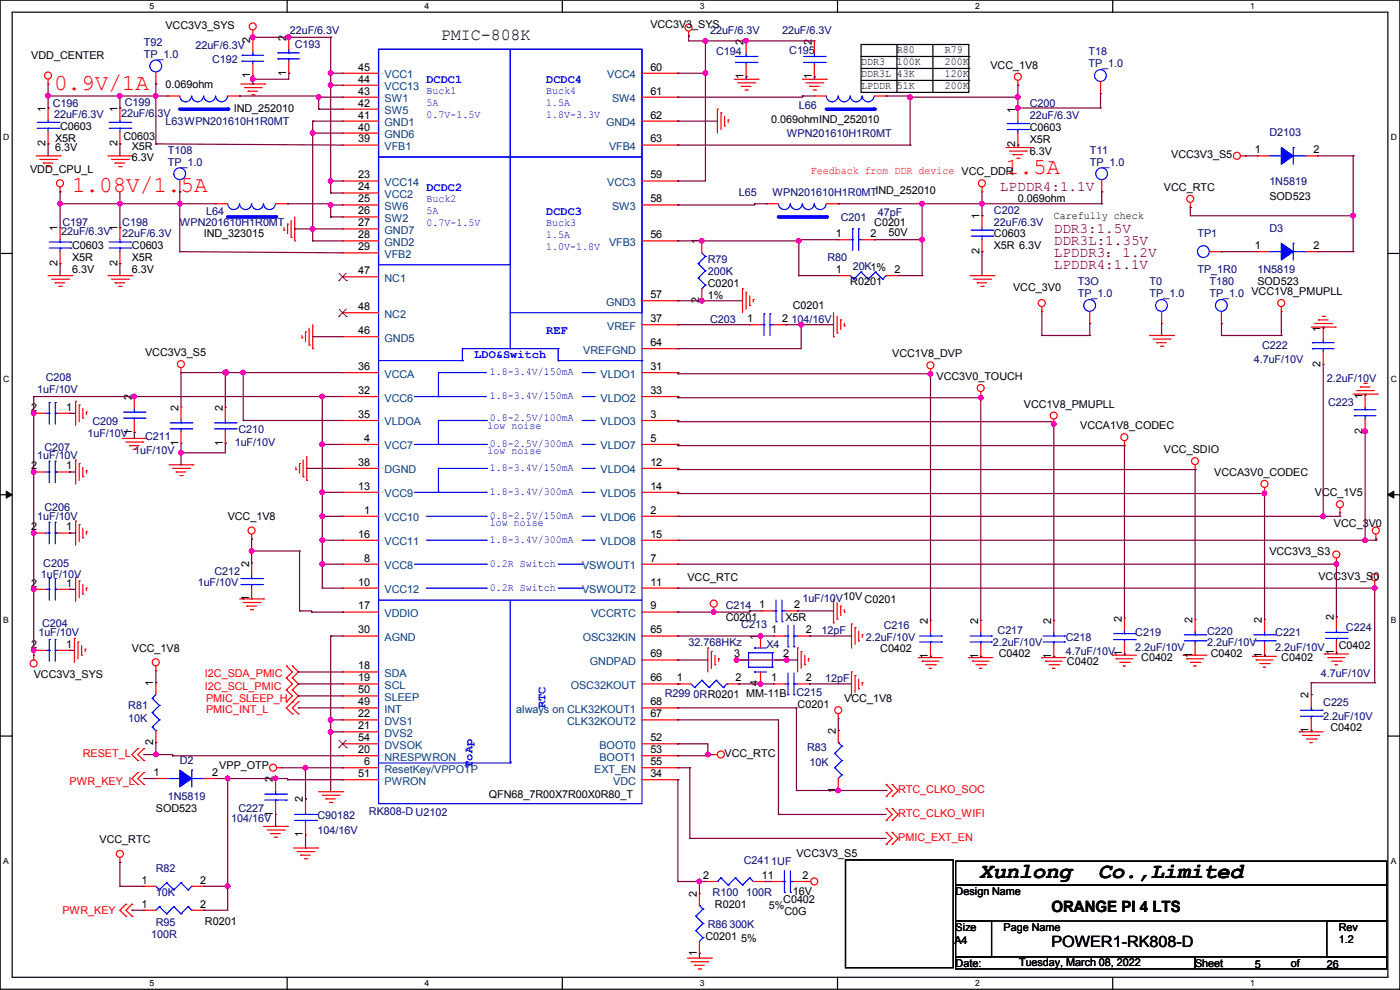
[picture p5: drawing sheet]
<svg xmlns="http://www.w3.org/2000/svg" width="297mm" height="210mm" viewBox="0 0 297 210" stroke-linecap="round" stroke-linejoin="round" font-family="sans-serif">
<defs><g id="words">
<g font-size="4.8" fill="#f00">
<text x="11.5" y="19.1">0.9V/1A</text>
<text x="15.3" y="40.7">1.08</text>
<text x="26.8" y="40.7">V/1.</text>
<text x="38.3" y="40.7">5A</text>
<text x="213.4" y="36.9">1.5A</text>
</g>
<g font-size="4.6">
<text x="207.8" y="186.3">Xunlong</text>
<text x="233" y="186.3">Co.,Limited</text>
</g>
<text font-size="3.6" x="93.5" y="8.4">PMIC-808K</text>
<g font-size="3.3">
<text x="223.1" y="193.4">ORANGE PI 4 LTS</text>
<text x="223.1" y="200.9">POWER1-RK808-D</text>
</g>
<g font-size="3" fill="#800000">
<text x="212.1" y="40.6">LPDDR4:1.1V</text>
<text x="223.6" y="49.4">DDR3:1.5V</text>
<text x="223.6" y="52">DDR3L:1.35V</text>
<text x="223.6" y="54.5">LPDDR3：1.2V</text>
<text x="223.6" y="57.1">LPDDR4:1.1V</text>
</g>
<g font-size="2.5" fill="#00f">
<text x="90.5" y="17.6">DCDC1</text>
<text x="115.9" y="17.6">DCDC4</text>
<text x="90.5" y="40.5">DCDC2</text>
<text x="115.9" y="45.6">DCDC3</text>
<text x="115.9" y="71">REF</text>
<text x="100.6" y="76">LDO&amp;Switch</text>
<text x="115.7" y="150.2" transform="rotate(-90 115.7 150.2)">RTC</text>
<text x="100.2" y="161.3" transform="rotate(-90 100.2 161.3)">oAp</text>
<text x="100.2" y="162.9" transform="rotate(-90 100.2 162.9)">T</text>
</g>
<g font-size="2.3">
<text x="138" y="5.9">VCC3V3_SYS</text>
<text x="35.1" y="6.2">VCC3V3_SYS</text>
<text x="53.1" y="9.2" transform="rotate(-90 53.1 9.2)">2</text>
<text x="60.7" y="8.7" transform="rotate(-90 60.7 8.7)">2</text>
<text x="157.7" y="9.4" transform="rotate(-90 157.7 9.4)">2</text>
<text x="172.2" y="9.4" transform="rotate(-90 172.2 9.4)">2</text>
<text x="190.3" y="11.3">R80</text>
<text x="200.4" y="11.3">R79</text>
<text x="6.6" y="12.5">VDD_CENTER</text>
<text x="53.1" y="16.6" transform="rotate(-90 53.1 16.6)">1</text>
<text x="60.7" y="16" transform="rotate(-90 60.7 16)">1</text>
<text x="76" y="15">45</text>
<text x="76" y="17.5">44</text>
<text x="138" y="15">60</text>
<text x="157.7" y="16.8" transform="rotate(-90 157.7 16.8)">1</text>
<text x="172.2" y="16.8" transform="rotate(-90 172.2 16.8)">1</text>
<text x="182.7" y="13.8">DDR3</text>
<text x="182.7" y="16.4">DDR3L</text>
<text x="190.3" y="13.8">100K</text>
<text x="190.3" y="16.4">43K</text>
<text x="200.4" y="13.8">200K</text>
<text x="200.4" y="16.4">120K</text>
<text x="210.1" y="14.6">VCC_1V8</text>
<text x="9.7" y="23.7" transform="rotate(-90 9.7 23.7)">1</text>
<text x="24.9" y="23.7" transform="rotate(-90 24.9 23.7)">1</text>
<text x="35.1" y="18.6">0.069ohm</text>
<text x="49.6" y="23.7">IND_252010</text>
<text x="76" y="20.1">43</text>
<text x="76" y="22.6">42</text>
<text x="138" y="20.1">61</text>
<text x="182.7" y="18.9">LPDDR</text>
<text x="190.3" y="18.9">51K</text>
<text x="200.4" y="18.9">200K</text>
<text x="215.4" y="23.9" transform="rotate(-90 215.4 23.9)">1</text>
<text x="12.7" y="27.5">C0603</text>
<text x="26.2" y="29.8">C0603</text>
<text x="76" y="25.1">41</text>
<text x="76" y="27.7">40</text>
<text x="138" y="25.1">62</text>
<text x="163.6" y="26">0.069ohmIND_252010</text>
<text x="218.5" y="27.8">C0603</text>
<text x="9.7" y="31" transform="rotate(-90 9.7 31)">2</text>
<text x="11.7" y="30.1">X5R</text>
<text x="11.7" y="32.1">6.3V</text>
<text x="24.9" y="31" transform="rotate(-90 24.9 31)">2</text>
<text x="28" y="31.8">X5R</text>
<text x="28" y="34.1">6.3V</text>
<text x="76" y="30.2">39</text>
<text x="138" y="30.2">63</text>
<text x="215.4" y="31.3" transform="rotate(-90 215.4 31.3)">2</text>
<text x="218.5" y="30.3">X5R</text>
<text x="218.5" y="32.9">6.3V</text>
<text x="248.5" y="33.6">VCC3V3_S5</text>
<text x="266.2" y="32.5">1</text>
<text x="278.7" y="32.5">2</text>
<text x="6.4" y="36.7">VDD_CPU_L</text>
<text x="76" y="37.8">23</text>
<text x="76" y="40.4">24</text>
<text x="138" y="37.8">59</text>
<text x="246.9" y="40.5">VCC_RTC</text>
<text x="76" y="42.9">25</text>
<text x="76" y="45.5">26</text>
<text x="138" y="42.9">58</text>
<text x="185.5" y="47.8">C0201</text>
<text x="207.8" y="46.5" transform="rotate(-90 207.8 46.5)">1</text>
<text x="215.9" y="42.8">0.069ohm</text>
<text x="223.6" y="46.4">Carefully check</text>
<text x="269.3" y="42.5">SOD523</text>
<text x="12.2" y="49.1" transform="rotate(-90 12.2 49.1)">1</text>
<text x="15.3" y="52.9">C0603</text>
<text x="24.9" y="49.1" transform="rotate(-90 24.9 49.1)">1</text>
<text x="28" y="52.9">C0603</text>
<text x="43.2" y="50.4">IND_323015</text>
<text x="76" y="53.1">29</text>
<text x="76" y="48">27</text>
<text x="76" y="50.5">28</text>
<text x="138" y="50.5">56</text>
<text x="148.3" y="51.9" transform="rotate(-90 148.3 51.9)">1</text>
<text x="177.3" y="50.3">1</text>
<text x="184.7" y="50.3">2</text>
<text x="188.5" y="50.1">50V</text>
<text x="207.8" y="53.9" transform="rotate(-90 207.8 53.9)">2</text>
<text x="210.9" y="50.4">C0603</text>
<text x="210.9" y="52.9">X5R 6.3V</text>
<text x="266.2" y="52.8">1</text>
<text x="278.7" y="52.8">2</text>
<text x="12.2" y="56.4" transform="rotate(-90 12.2 56.4)">2</text>
<text x="15.3" y="55.5">X5R</text>
<text x="15.3" y="58">6.3V</text>
<text x="24.9" y="56.4" transform="rotate(-90 24.9 56.4)">2</text>
<text x="28" y="55.5">X5R</text>
<text x="28" y="58">6.3V</text>
<text x="76" y="58.2">47</text>
<text x="177.3" y="57.9">1</text>
<text x="189.8" y="57.9">2</text>
<text x="76" y="65.8">48</text>
<text x="138" y="63.2">57</text>
<text x="148.3" y="64.3" transform="rotate(-90 148.3 64.3)">2</text>
<text x="150.2" y="60.8">C0201</text>
<text x="150.2" y="63.3">1%</text>
<text x="168.2" y="65.6">C0201</text>
<text x="180.4" y="60.5">R0201</text>
<text x="214.9" y="61.8">VCC_3V0</text>
<text x="266.7" y="60.5">SOD523</text>
<text x="76" y="70.9">46</text>
<text x="138" y="68.3">37</text>
<text x="158.5" y="68.3">1</text>
<text x="165.9" y="68.3">2</text>
<text x="280.2" y="70.4" transform="rotate(-90 280.2 70.4)">1</text>
<text x="30.8" y="75.5">VCC3V3_S5</text>
<text x="138" y="73.4">64</text>
<text x="189.3" y="75.8">VCC1V8_DVP</text>
<text x="280.2" y="77.8" transform="rotate(-90 280.2 77.8)">2</text>
<text x="76" y="78.5">36</text>
<text x="76" y="83.6">32</text>
<text x="138" y="83.6">33</text>
<text x="138" y="78.5">31</text>
<text x="198.7" y="80.6">VCC3V0_TOUCH</text>
<text x="6.6" y="87.1">2</text>
<text x="14" y="87.1">1</text>
<text x="27.9" y="84.9" transform="rotate(-90 27.9 84.9)">2</text>
<text x="37.8" y="87.2" transform="rotate(-90 37.8 87.2)">2</text>
<text x="47.2" y="87.2" transform="rotate(-90 47.2 87.2)">2</text>
<text x="76" y="88.6">35</text>
<text x="138" y="88.6">3</text>
<text x="217.2" y="86.4">VCC1V8_PMUPLL</text>
<text x="289.1" y="84.6" transform="rotate(-90 289.1 84.6)">1</text>
<text x="27.9" y="92.2" transform="rotate(-90 27.9 92.2)">1</text>
<text x="37.8" y="94.5" transform="rotate(-90 37.8 94.5)">1</text>
<text x="47.2" y="94.5" transform="rotate(-90 47.2 94.5)">1</text>
<text x="77.3" y="93.7">4</text>
<text x="138" y="93.7">5</text>
<text x="229.2" y="91">VCCA1V8_CODEC</text>
<text x="289.1" y="92" transform="rotate(-90 289.1 92)">2</text>
<text x="6.6" y="99.6">2</text>
<text x="14" y="99.6">1</text>
<text x="76" y="98.8">38</text>
<text x="138" y="98.8">12</text>
<text x="246.9" y="96.1">VCC_SDIO</text>
<text x="257.6" y="100.9">VCCA3V0_CODEC</text>
<text x="76" y="103.9">13</text>
<text x="138" y="103.9">14</text>
<text x="278.9" y="105.2">VCC_1V5</text>
<text x="6.6" y="112.5">2</text>
<text x="14" y="112.5">1</text>
<text x="48.3" y="110.3">VCC_1V8</text>
<text x="77.3" y="109">1</text>
<text x="138" y="109">2</text>
<text x="283" y="111.8">VCC_3V0</text>
<text x="76" y="114">16</text>
<text x="77.3" y="119.1">8</text>
<text x="138" y="119.1">7</text>
<text x="138" y="114">15</text>
<text x="269.3" y="117.7">VCC3V3_S3</text>
<text x="6.6" y="124.5">2</text>
<text x="14" y="124.5">1</text>
<text x="52.8" y="120.2" transform="rotate(-90 52.8 120.2)">2</text>
<text x="76" y="124.2">10</text>
<text x="138" y="124.2">11</text>
<text x="145.8" y="123.3">VCC_RTC</text>
<text x="279.7" y="123">VCC3V3_S0</text>
<text x="52.8" y="127.6" transform="rotate(-90 52.8 127.6)">1</text>
<text x="76" y="129.3">17</text>
<text x="138" y="129.3">9</text>
<text x="154" y="131.7">C0201</text>
<text x="161.1" y="129">1</text>
<text x="166.7" y="131.7">X5R</text>
<text x="168.4" y="129">2</text>
<text x="238" y="131.9" transform="rotate(-90 238 131.9)">2</text>
<text x="283" y="131.6" transform="rotate(-90 283 131.6)">2</text>
<text x="6.6" y="137.4">2</text>
<text x="14" y="137.4">1</text>
<text x="76" y="134.4">30</text>
<text x="138" y="134.4">65</text>
<text x="160.8" y="135.7" transform="rotate(-90 160.8 135.7)">1</text>
<text x="163.6" y="134.4">1</text>
<text x="171" y="134.4">2</text>
<text x="196.8" y="132.4" transform="rotate(-90 196.8 132.4)">2</text>
<text x="207.5" y="132.4" transform="rotate(-90 207.5 132.4)">2</text>
<text x="223" y="132.4" transform="rotate(-90 223 132.4)">2</text>
<text x="253" y="132.1" transform="rotate(-90 253 132.1)">2</text>
<text x="267.7" y="132.1" transform="rotate(-90 267.7 132.1)">2</text>
<text x="284" y="137.8">C0402</text>
<text x="7.2" y="143.8">VCC3V3_SYS</text>
<text x="28" y="138.3">VCC_1V8</text>
<text x="76" y="142">18</text>
<text x="138" y="139.4">69</text>
<text x="155.7" y="139.4">3</text>
<text x="166.2" y="139.4">2</text>
<text x="186.7" y="138.3">C0402</text>
<text x="196.8" y="139.7" transform="rotate(-90 196.8 139.7)">1</text>
<text x="207.5" y="139.7" transform="rotate(-90 207.5 139.7)">1</text>
<text x="211.9" y="139.3">C0402</text>
<text x="223" y="139.7" transform="rotate(-90 223 139.7)">1</text>
<text x="226.4" y="141.1">C0402</text>
<text x="238" y="139.2" transform="rotate(-90 238 139.2)">1</text>
<text x="242.1" y="140.3">C0402</text>
<text x="253" y="139.5" transform="rotate(-90 253 139.5)">1</text>
<text x="256.8" y="139.3">C0402</text>
<text x="267.7" y="139.5" transform="rotate(-90 267.7 139.5)">1</text>
<text x="271.8" y="140.3">C0402</text>
<text x="283" y="139" transform="rotate(-90 283 139)">1</text>
<text x="32.5" y="145.6" transform="rotate(-90 32.5 145.6)">1</text>
<text x="76" y="144.5">19</text>
<text x="76" y="147.1">50</text>
<text x="76" y="149.6">49</text>
<text x="138" y="144.5">66</text>
<text x="138" y="149.6">68</text>
<text x="143.6" y="144.5">1</text>
<text x="156" y="144.5">2</text>
<text x="160.8" y="145.6" transform="rotate(-90 160.8 145.6)">4</text>
<text x="163.6" y="144.5">1</text>
<text x="171" y="144.5">2</text>
<text x="179.1" y="148.9">VCC_1V8</text>
<text x="277.6" y="148.1" transform="rotate(-90 277.6 148.1)">2</text>
<text x="76" y="152.1">22</text>
<text x="76" y="154.7">21</text>
<text x="138" y="152.1">67</text>
<text x="169.2" y="150.2">C0201</text>
<text x="177.3" y="155.7" transform="rotate(-90 177.3 155.7)">2</text>
<text x="277.6" y="155.5" transform="rotate(-90 277.6 155.5)">1</text>
<text x="282.2" y="155">C0402</text>
<text x="32.5" y="158" transform="rotate(-90 32.5 158)">2</text>
<text x="76" y="159.8">20</text>
<text x="76" y="157.2">54</text>
<text x="138" y="157.2">52</text>
<text x="138" y="159.8">53</text>
<text x="153.7" y="160.6">VCC_RTC</text>
<text x="32.6" y="164.6">1</text>
<text x="45" y="164.6">2</text>
<text x="46.5" y="163.2">VPP_OTP</text>
<text x="57.9" y="165.9" transform="rotate(-90 57.9 165.9)">2</text>
<text x="76" y="164.8">51</text>
<text x="77.3" y="162.3">6</text>
<text x="138" y="164.8">34</text>
<text x="138" y="162.3">55</text>
<text x="33.1" y="172.3">SOD523</text>
<text x="57.9" y="173.3" transform="rotate(-90 57.9 173.3)">1</text>
<text x="64.3" y="170.2" transform="rotate(-90 64.3 170.2)">2</text>
<text x="103.7" y="169.2">QFN68_7R00X7R00X0R80_T</text>
<text x="177.3" y="168.2" transform="rotate(-90 177.3 168.2)">1</text>
<text x="21.1" y="178.9">VCC_RTC</text>
<text x="64.3" y="177.6" transform="rotate(-90 64.3 177.6)">1</text>
<text x="169" y="181.7">VCC3V3_S5</text>
<text x="30" y="187.5">1</text>
<text x="42.5" y="187.5">2</text>
<text x="147.8" y="190.3" transform="rotate(-90 147.8 190.3)">2</text>
<text x="149.1" y="186.4">2</text>
<text x="161.6" y="186.4">11</text>
<text x="166.2" y="191.6">C0402</text>
<text x="168.2" y="189.8">16V</text>
<text x="170.2" y="186.4">2</text>
<text x="202.7" y="189.8">Design Name</text>
<text x="30" y="192.5">1</text>
<text x="42.5" y="192.5">2</text>
<text x="43.5" y="196.2">R0201</text>
<text x="151.7" y="192.6">R0201</text>
<text x="163.1" y="192.9">5%</text>
<text x="166.4" y="194.1">C0G</text>
<text x="202.7" y="197.4">Size</text>
<text x="212.9" y="197.4">Page Name</text>
<text x="284" y="197.4">Rev</text>
<text x="147.8" y="202.7" transform="rotate(-90 147.8 202.7)">1</text>
<text x="149.6" y="199.5">C0201</text>
<text x="157.3" y="199.7">5%</text>
<text x="202.5" y="200.2">A4</text>
<text x="284" y="200">1.2</text>
<text x="202.7" y="205.1">Date:</text>
<text x="216.2" y="204.8">Tuesday, March 08, 2022</text>
<text x="253.5" y="205.1">Sheet</text>
<text x="266.2" y="205.3">5</text>
<text x="273.9" y="205.1">of</text>
<text x="281.5" y="205.3">26</text>
</g>
<g font-size="2.3" fill="#000080">
<text x="30.5" y="9.7">T92</text>
<text x="41.4" y="10.5">22uF/6.3V</text>
<text x="61.5" y="7.2">22uF/6.3V</text>
<text x="62.5" y="10.2">C193</text>
<text x="150.7" y="7.2">22uF/6.3V</text>
<text x="151.9" y="11.8">C194</text>
<text x="165.9" y="7.2">22uF/6.3V</text>
<text x="167.4" y="11.5">C195</text>
<text x="230.9" y="11.8">T18</text>
<text x="30.5" y="12.3">TP_1.0</text>
<text x="45" y="13.3">C192</text>
<text x="230.9" y="14.3">TP_1.0</text>
<text x="11.2" y="22.7">C196</text>
<text x="26.5" y="22.4">C199</text>
<text x="169.5" y="23.2">L66</text>
<text x="218.5" y="22.7">C200</text>
<text x="11.5" y="25">22uF/6.3V</text>
<text x="25.7" y="24.7">22uF/6.</text>
<text x="33.4" y="24.7">3V</text>
<text x="35.1" y="26.5">L63WPN201610H1R0MT</text>
<text x="166.9" y="29">WPN201610H1R0MT</text>
<text x="218.5" y="25.2">22uF/6.3V</text>
<text x="269.3" y="28.8">D2103</text>
<text x="35.6" y="32.6">T108</text>
<text x="35.6" y="35.1">TP_1.0</text>
<text x="231.2" y="32.6">T11</text>
<text x="231.2" y="35.1">TP_1.0</text>
<text x="156.8" y="41.5">L65</text>
<text x="163.9" y="41.5">WPN201610H1R0MTIND_252010</text>
<text x="269.3" y="39.2">1N5819</text>
<text x="13.3" y="47.8">C197</text>
<text x="26" y="47.8">C198</text>
<text x="38.1" y="47.8">WPN201610H1R0MT</text>
<text x="43.7" y="45.6">L64</text>
<text x="178.4" y="46.8">C201</text>
<text x="186.2" y="45.8">47pF</text>
<text x="210.9" y="45.3">C202</text>
<text x="210.9" y="47.8">22uF/6.3V</text>
<text x="13" y="49.9">22uF/6.3V</text>
<text x="26" y="50.4">22uF/6.3V</text>
<text x="254" y="50.4">TP1</text>
<text x="269.3" y="49.1">D3</text>
<text x="150.2" y="55.7">R79</text>
<text x="150.2" y="58.3">200K</text>
<text x="175.6" y="55.5">R80</text>
<text x="180.9" y="57.2">20K1%</text>
<text x="254" y="58">TP_1R0</text>
<text x="266.7" y="58">1N5819</text>
<text x="228.6" y="60.5">T3O</text>
<text x="228.6" y="63.1">TP_1.0</text>
<text x="243.9" y="60.5">T0</text>
<text x="243.9" y="63.1">TP_1.0</text>
<text x="256.6" y="60.5">T180</text>
<text x="256.6" y="63.1">TP_1.0 VCC1V8_PMUPLL</text>
<text x="150.7" y="68.4">C203</text>
<text x="167.9" y="68.4">104/16V</text>
<text x="266" y="77">4.7uF/10V</text>
<text x="267.8" y="74">C222</text>
<text x="7.9" y="83.4">1uF/10V</text>
<text x="9.7" y="80.9">C208</text>
<text x="281.5" y="81.1">2.2uF/10V</text>
<text x="281.7" y="86.2">C223</text>
<text x="9.4" y="95.6">C207</text>
<text x="18.6" y="92.8">1uF/10V</text>
<text x="19.6" y="90.3">C209</text>
<text x="30.8" y="93.3">C211</text>
<text x="49.8" y="94.6">1uF/10V</text>
<text x="50.6" y="91.8">C210</text>
<text x="7.9" y="97.4">1uF/10V</text>
<text x="28.5" y="96.4">1uF/10V</text>
<text x="7.9" y="110.3">1uF/10V</text>
<text x="9.4" y="108.3">C206</text>
<text x="8.7" y="122.5">1uF/10V</text>
<text x="9.2" y="120.2">C205</text>
<text x="42" y="124.3">1uF/10V</text>
<text x="45.5" y="122">C212</text>
<text x="154" y="129.1">C214</text>
<text x="170.2" y="127.6">1uF/10</text>
<text x="177.3" y="127.6">V10V C0201</text>
<text x="8.2" y="135">1uF/10V</text>
<text x="8.9" y="132.9">C204</text>
<text x="146.1" y="137">32.768HKz</text>
<text x="157.3" y="133.2">C213</text>
<text x="162.6" y="137.5">X4</text>
<text x="174.3" y="134.5">12pF</text>
<text x="183.7" y="136">2.2uF/10V</text>
<text x="187.5" y="133.4">C216</text>
<text x="210.6" y="137">2.2uF/10V</text>
<text x="211.6" y="134.5">C217</text>
<text x="226.1" y="136">C218</text>
<text x="240.8" y="135">C219</text>
<text x="256.1" y="134.7">C220</text>
<text x="256.1" y="137">2.2uF/10V</text>
<text x="270.6" y="135">C221</text>
<text x="285.5" y="133.9">C224</text>
<text x="226.1" y="139">4.7uF/10V</text>
<text x="240.8" y="138">2.2uF/10V</text>
<text x="270.6" y="138">2.2uF/10V</text>
<text x="280.2" y="143.6">4.7uF/10V</text>
<text x="141" y="147.9">R299</text>
<text x="147.1" y="148.2">0RR0201 MM-11B</text>
<text x="169" y="147.7">C215</text>
<text x="175" y="144.6">12pF</text>
<text x="280.7" y="149.7">C225</text>
<text x="27.2" y="150.5">R81</text>
<text x="27.2" y="153.2">10K</text>
<text x="280.7" y="152.7">2.2uF/10V</text>
<text x="171.2" y="159.3">R83</text>
<text x="38.1" y="162.1">D2</text>
<text x="171.7" y="162.4">10K</text>
<text x="35.6" y="169.8">1N5819</text>
<text x="50.6" y="172.3">C227</text>
<text x="67.4" y="173.8">C90182</text>
<text x="78.3" y="172.8">RK808-D U2102</text>
<text x="49.1" y="174.3">104/16V</text>
<text x="67.4" y="176.9">104/16V</text>
<text x="33.1" y="185">R82</text>
<text x="157.8" y="183.2">C2411UF</text>
<text x="33.1" y="190.1">10K</text>
<text x="151.2" y="190.1">R100</text>
<text x="158.3" y="190.1">100R</text>
<text x="33.1" y="196.4">R95</text>
<text x="150.2" y="196.9">R86300K</text>
<text x="32" y="199">100R</text>
</g>
<g font-size="2.3" fill="#004080">
<text x="81.6" y="16.6">VCC1</text>
<text x="128.8" y="16.6">VCC4</text>
<text x="81.6" y="19.1">VCC13</text>
<text x="81.6" y="21.7">SW1</text>
<text x="129.8" y="21.7">SW4</text>
<text x="81.6" y="24.2">SW5</text>
<text x="81.6" y="26.8">GND1</text>
<text x="81.6" y="29.3">GND6</text>
<text x="128.6" y="26.8">GND4</text>
<text x="81.6" y="31.8">VFB1</text>
<text x="129.2" y="31.8">VFB4</text>
<text x="81.6" y="39.5">VCC14</text>
<text x="81.6" y="42">VCC2</text>
<text x="128.8" y="39.5">VCC3</text>
<text x="81.6" y="44.5">SW6</text>
<text x="81.6" y="47.1">SW2</text>
<text x="129.8" y="44.5">SW3</text>
<text x="81.6" y="49.6">GND7</text>
<text x="81.6" y="52.2">GND2</text>
<text x="129.2" y="52.2">VFB3</text>
<text x="81.6" y="54.7">VFB2</text>
<text x="81.6" y="59.8">NC1</text>
<text x="128.6" y="64.9">GND3</text>
<text x="81.6" y="67.4">NC2</text>
<text x="128.8" y="69.9">VREF</text>
<text x="81.6" y="72.5">GND5</text>
<text x="123.7" y="75">VREFGND</text>
<text x="81.6" y="80.1">VCCA</text>
<text x="127.4" y="80.1">VLDO1</text>
<text x="81.6" y="85.2">VCC6</text>
<text x="127.4" y="85.2">VLDO2</text>
<text x="81.6" y="95.3">VCC7</text>
<text x="81.6" y="90.3">VLDOA</text>
<text x="127.4" y="95.3">VLDO7</text>
<text x="127.4" y="90.3">VLDO3</text>
<text x="81.6" y="100.4">DGND</text>
<text x="127.4" y="100.4">VLDO4</text>
<text x="81.6" y="105.5">VCC9</text>
<text x="127.4" y="105.5">VLDO5</text>
<text x="81.6" y="110.6">VCC10</text>
<text x="127.4" y="110.6">VLDO6</text>
<text x="81.6" y="115.7">VCC11</text>
<text x="127.4" y="115.7">VLDO8</text>
<text x="81.6" y="120.7">VCC8</text>
<text x="81.6" y="125.8">VCC12</text>
<text x="123.5" y="125.8">VSWOUT2</text>
<text x="123.5" y="120.7">VSWOUT1</text>
<text x="81.6" y="130.9">VDDIO</text>
<text x="125.4" y="130.9">VCCRTC</text>
<text x="81.6" y="136">AGND</text>
<text x="123.6" y="136">OSC32KIN</text>
<text x="81.6" y="143.6">SDA</text>
<text x="125.1" y="141.1">GNDPAD</text>
<text x="81.6" y="146.1">SCL</text>
<text x="81.6" y="148.7">SLEEP</text>
<text x="121.1" y="146.1">OSC32KOUT</text>
<text x="81.6" y="151.2">INT</text>
<text x="81.6" y="153.8">DVS1</text>
<text x="109.5" y="151.2">always on CLK32KOUT1</text>
<text x="120.3" y="153.8">CLK32KOUT2</text>
<text x="81.6" y="161.4">NRESPWRON</text>
<text x="81.6" y="156.3">DVS2</text>
<text x="81.6" y="158.8">DVSOK</text>
<text x="127.2" y="158.8">BOOT0</text>
<text x="127.2" y="161.4">BOOT1</text>
<text x="81.6" y="163.9">ResetKey/VPPOTP</text>
<text x="81.6" y="166.5">PWRON</text>
<text x="126.1" y="163.9">EXT_EN</text>
<text x="130.1" y="166.5">VDC</text>
</g>
<g font-size="2.3" fill="#00f">
<text x="90.5" y="19.9">Buck1</text>
<text x="90.5" y="22.5">5A</text>
<text x="115.9" y="19.9">Buck4</text>
<text x="115.9" y="22.5">1.5A</text>
<text x="90.5" y="25">0.7V-1.5V</text>
<text x="115.9" y="25">1.8V-3.3V</text>
<text x="90.5" y="42.8">Buck2</text>
<text x="90.5" y="45.3">5A</text>
<text x="90.5" y="47.9">0.7V-1.5V</text>
<text x="115.9" y="47.9">Buck3</text>
<text x="115.9" y="50.4">1.5A</text>
<text x="115.9" y="53">1.0V-1.8V</text>
<text x="103.9" y="79.6">1.8-3.4V/150mA</text>
<text x="103.9" y="84.7">1.8-3.4V/150mA</text>
<text x="103.9" y="89.3">0.8-2.5V/100mA</text>
<text x="103.4" y="91.1">low noise</text>
<text x="103.9" y="94.9">0.8-2.5V/300mA</text>
<text x="103.4" y="96.4">low noise</text>
<text x="103.9" y="99.9">1.8-3.4V/150mA</text>
<text x="103.9" y="105">1.8-3.4V/300mA</text>
<text x="103.9" y="110.1">0.8-2.5V/150mA</text>
<text x="103.9" y="111.6">low noise</text>
<text x="103.9" y="115.2">1.8-3.4V/300mA</text>
<text x="103.9" y="120.3">0.2R Switch</text>
<text x="103.9" y="125.3">0.2R Switch</text>
</g>
<g font-size="2.3" fill="#f00">
<text x="172" y="37">Feedback from DDR device VCC_DDR</text>
<text x="43.5" y="143.6">I2C_SDA_PMIC</text>
<text x="43.5" y="146.4">I2C_SCL_PMIC</text>
<text x="43.7" y="148.9">PMIC_SLEEP_H</text>
<text x="43.7" y="151.2">PMIC_INT_L</text>
<text x="17.6" y="160.6">RESET_L</text>
<text x="14.8" y="166.5">PWR_KEY_L</text>
<text x="190.5" y="168.2">RTC_CLKO_SOC</text>
<text x="190.5" y="173.3">RTC_CLKO_WIFI</text>
<text x="190.5" y="178.4">PMIC_EXT_EN</text>
<text x="13.3" y="193.9">PWR_KEY</text>
</g>
<g font-size="1.8">
<text x="31.7" y="1.9">5</text>
<text x="90.1" y="1.9">4</text>
<text x="148.5" y="1.9">3</text>
<text x="206.8" y="1.9">2</text>
<text x="265.2" y="1.9">1</text>
<text x=".7" y="29.8">D</text>
<text x="295.1" y="29.8">D</text>
<text x=".7" y="80.9">C</text>
<text x="295.1" y="80.9">C</text>
<text x=".7" y="132.1">B</text>
<text x="295.1" y="132.1">B</text>
<text x=".7" y="183.3">A</text>
<text x="295.1" y="183.3">A</text>
<text x="31.7" y="209.2">5</text>
<text x="90.1" y="209.2">4</text>
<text x="148.5" y="209.2">3</text>
<text x="206.8" y="209.2">2</text>
<text x="265.2" y="209.2">1</text>
</g>
</g></defs>
<g fill="none" stroke="#000" stroke-width=".25">
<path d="M0 0h297v209.8h-297zM2.6 2.6h291.8v204.7h-291.8zM60.9 0v2.6M119.3 0v2.6M177.7 0v2.6M182.7 9.4h22.8v10.2h-22.8zM182.7 12h22.8M182.7 14.5h22.8M182.7 17.1h22.8M190.3 19.6h.1M190.3 9.4v10.2M197.9 19.6h.1"/>
<path d="M197.9 9.4v10.2M205.5 12h.1M205.5 14.5h.1M205.5 17.1h.1M236.1 0v2.6M0 53.8h2.6M294.4 53.8h2.6M0 104.9h2.6M294.4 104.9h2.6M0 156.1h2.6M294.4 156.1h2.6M179.4 182.4h22.8v22.9h-22.8z"/>
<path d="M202.7 182.7h91.5v5h-91.5zM202.7 187.7h91.5v7.7h-91.5zM202.7 195.4h7.7v7.6h-7.7zM281.5 195.4h12.7v7.6h-12.7zM60.9 207.3v2.5M119.3 207.3v2.5M177.7 207.3v2.5M202.7 203h50.8v2.5h-50.8zM236.1 207.3v2.5M253.5 203h40.7v2.5h-40.7z"/>
</g>
<path d="M1.3 104.2l1.3 .7-1.3 .8zM294.4 104.9l1.3-.7v1.5z" fill="#000"/>
<path d="M1.3 104.2l1.3 .7-1.3 .8zM294.4 104.9l1.3-.7v1.5z" fill="none" stroke="#000" stroke-width=".21"/>
<g fill="none" stroke="#f00" stroke-width=".25">
<path d="M10.2 17.8h.1M10.2 16.8v1M51.1 17.8h5.1M51.9 18.6h3.5M52.6 19.3h.1M52.6 19.3h2.1M53.6 7.4h.1M53.6 6.4v1M55.4 18.6h.1M56.2 17.8h.1M146.1 7.7h.1M146.1 6.6v1.1"/>
<path d="M155.7 16.8h5.1M156.5 17.6h3.6M157.3 18.3h.1M157.3 18.3h2M158 19.1h.5M158.5 19.1h.1M160.1 17.6h.1M160.8 16.8h.1M170.2 16.8h5.1M171 17.6h3.5M171.7 18.3h.1M171.7 18.3h2.1"/>
<path d="M172.5 19.1h.5M173 19.1h.1M174.5 17.6h.1M175.3 16.8h.1M215.9 18.1h.1M215.9 17.1v1M7.7 33.1h5M8.4 33.8h3.6M9.2 34.6h.1M9.2 34.6h2M9.9 35.3h.6M10.5 35.3h.1"/>
<path d="M12 33.8h.1M12.7 33.1h.1M12.7 39.7v1M22.9 33.1h5.1M23.7 33.8h3.5M24.4 34.6h.1M24.4 34.6h2.1M25.2 35.3h.5M25.7 35.3h.1M27.2 33.8h.1M28 33.1h.1M53.4 20.1h.5"/>
<path d="M53.9 20.1h.1M152.2 23.2h.1M152.2 23.2v5M153 23.9h.1M153 23.9v3.6M153.7 26.7h.1M153.7 24.7v2M154.5 25.4h.1M154.5 25.4v.6M208.3 39.7v1M213.4 31.3h5.1M214.2 32h3.5"/>
<path d="M214.9 32.8h.1M214.9 32.8h2.1M215.7 33.6h.5M215.9 23.2h.1M215.9 30.8h.1M215.9 23.2v2.5M215.9 28.2v2.6M216.2 33.6h.1M217.7 32h.1M218.5 31.3h.1M263.2 33.1h1M264.2 33.1h.1"/>
<path d="M10.2 58.5h5.1M11 59.2h3.5M11.7 60h.1M11.7 60h2.1M12.7 40.7h.1M14.5 59.2h.1M15.3 58.5h.1M22.9 58.5h5.1M23.7 59.2h3.5M24.4 60h.1M24.4 60h2.1M27.2 59.2h.1"/>
<path d="M28 58.5h.1M60.2 48.8h.1M60.2 48.3v.5M61 47.5h.1M61 47.5v2.1M61.8 50.3h.1M61.8 46.8v3.5M62.5 51.1h.1M62.5 46v5.1M205.8 58.5h5.1M206.5 59.2h3.6M207.3 60h.1"/>
<path d="M207.3 60h2M208.3 40.7h.1M210.1 59.2h.1M210.9 58.5h.1M252.5 44h.1M252.5 43v1M12.5 60.7h.5M13 60.7h.1M25.2 60.7h.5M25.7 60.7h.1M38.4 79h.1M38.4 78v1"/>
<path d="M64.1 71.7h.1M64.1 71.2v.5M64.8 70.4h.1M64.8 70.4v2M65.6 73.2h.1M65.6 69.6v3.6M66.3 74h.1M66.3 68.9v5.1M157.5 61.3h.1M157.5 61.3v5M158.3 62h.1M158.3 62v3.6"/>
<path d="M159 64.8h.1M159 62.8v2M159.8 63.5h.1M159.8 63.5v.6M176.8 71.4h.1M176.8 66.3v5.1M177.6 70.7h.1M177.6 67.1v3.6M178.4 67.9h.1M178.4 67.9v2M179.1 69.1h.1M179.1 68.6v.5"/>
<path d="M197.4 79.3h.1M197.4 78.3v1M208.1 60.7h.5M208.6 60.7h.1M221 66.1h.1M221 65.1v1M243.9 71.2h5.1M244.6 71.9h3.6M245.4 72.7h.1M245.4 72.7h2M246.2 73.4h.5M246.7 73.4h.1"/>
<path d="M248.2 71.9h.1M249 71.2h.1M271.8 66.1h.1M271.8 65.1v1M278.2 69.4h5.1M278.9 68.6h3.6M279.7 67.9h.1M279.7 67.9h2M280.5 67.1h.5M281 67.1h.1M282.5 68.6h.1M283.3 69.4h.1"/>
<path d="M16 97.6h.1M16 85.1h.1M16 85.1v5.1M16 97.6v5.1M16.8 98.3h.1M16.8 85.9h.1M16.8 85.9v3.6M16.8 98.3v3.6M17.6 88.7h.1M17.6 86.7v2M17.6 99.1v2M18.3 99.9h.1"/>
<path d="M18.3 87.4h.1M18.3 87.4v.5M18.3 99.9v.5M26 93h5M26.7 93.8h3.6M27.5 94.5h.1M27.5 94.5h2M28.2 95.3h.5M28.7 95.3h.1M30.3 93.8h.1M31 93h.1M35.9 98.6h5"/>
<path d="M36.6 99.4h3.6M40.2 99.4h.1M40.9 98.6h.1M62.8 99.6h.1M62.8 99.1v.5M63.5 98.3h.1M63.5 98.3v2.1M64.3 97.6v3.5M65.1 96.8v5.1M208.1 84.1h.1M208.1 83.1v1M223.6 90h.1"/>
<path d="M223.6 88.9v1.1M238.5 94.5h.1M238.5 93.5v1M253.5 99.6h.1M253.5 98.6v1M287.1 83.6h5M287.8 82.8h3.6M288.6 82.1h.1M288.6 82.1h2M289.3 81.3h.6M289.9 81.3h.1M291.4 82.8h.1"/>
<path d="M292.1 83.6h.1M16 110.5h.1M16 110.5v5.1M16.8 111.3h.1M16.8 111.3v3.6M17.6 114.1h.1M17.6 101.1h.1M17.6 112.1v2M18.3 112.8h.1M18.3 112.8v.5M37.4 100.1h.1M37.4 100.1h2"/>
<path d="M38.1 100.9h.6M38.7 100.9h.1M53.4 114.3h.1M53.4 113.3v1M64.3 101.1h.1M65.1 101.9h.1M268.3 104.4h.1M268.3 103.4v1M283.5 119.4h.1M283.5 118.4v1M284.3 108.8h.1M284.3 107.7v1.1"/>
<path d="M291.9 114.3h.1M291.9 113.3v1M7.2 139h.1M7.2 139v1M15.8 135.4h.1M15.8 135.4v5.1M16 122.5h.1M16 122.5v5.1M16.6 136.2h.1M16.6 136.2v3.5M16.8 123.2h.1M16.8 123.2v3.6"/>
<path d="M17.3 139h.1M17.3 136.9v2.1M17.6 126h.1M17.6 124v2M18.1 137.7h.1M18.1 137.7v.5M18.3 124.8h.1M18.3 124.8v.5M50.8 127h5.1M51.6 127.8h3.6M52.4 128.6h.1M52.4 128.6h2"/>
<path d="M53.1 129.3h.5M53.6 129.3h.1M55.2 127.8h.1M55.9 127h.1M150.2 137.5h.1M150.2 137.5v5M150.9 138.2h.1M150.9 138.2v3.6M151.4 129.8h.1M151.4 128.8v1M151.7 139v2M152.4 139.7h.1"/>
<path d="M152.4 139.7v.6M169.2 137.5h.1M169.2 137.5v5M170 138.2h.1M170 138.2v3.6M170.7 139v2M171.5 139.7h.1M171.5 139.7v.6M176.8 132.1h.1M176.8 127v5.1M177.6 131.4h.1M177.6 127.8v3.6"/>
<path d="M178.4 128.6h.1M178.4 128.6v2M179.1 129.8h.1M179.1 129.3v.5M180.6 132.4h.1M180.6 132.4v5.1M181.4 133.1h.1M181.4 133.1v3.6M182.2 135.9h.1M182.2 133.9v2M182.9 134.7h.1M182.9 134.7v.5"/>
<path d="M194.9 139.5h.1M194.9 139.5h5M205.5 139.5h.1M205.5 139.5h5.1M208.1 139.2h.1M208.1 131.6h.1M208.1 131.6v2.6M208.1 136.7v2.5M221 139.5h.1M221 139.5h5.1M236 139h.1M236 139h5.1"/>
<path d="M236.8 139.7h.1M236.8 139.7h3.5M251 139h.1M251 139h5.1M251.8 139.7h.1M251.8 139.7h3.5M265.7 139.2h.1M265.7 139.2h5.1M266.5 140h.1M266.5 140h3.5M281 138.7h.1M281 138.7h5"/>
<path d="M281.7 139.5h.1M281.7 139.5h3.6M291.6 124.2h.1M291.6 123.2v1M29.3 158.8h.1M29.3 158.8l-1.3 1.3 1.3 1.2M30.5 158.8h.1M30.5 158.8l-1.2 1.3 1.2 1.2M33.1 142.3h.1M33.1 141.3v1M60.7 141.3h.1M60.7 143.8h.1"/>
<path d="M60.7 146.3h.1M60.7 148.9h.1M60.7 141.3l1.3 1.2-1.3 1.3M60.7 143.8l1.3 1.3-1.3 1.2M60.7 146.3l1.3 1.3-1.3 1.3M62 143.8h.1M62 141.3h.1M62 148.9h.1M62 151.4h.1M62 146.3h.1M62 141.3l1.3 1.2-1.3 1.3M62 146.3l1.3 1.3-2.6 2.6 1.3 1.2"/>
<path d="M62 143.8l1.3 1.3-1.3 1.2M63.3 148.9h.1M63.3 151.4h.1M63.3 148.9l-1.3 1.3 1.3 1.2M151.7 141h.1M170.7 141h.1M177.8 152.4h.1M177.8 151.4v1M180.6 142.5h.1M180.6 142.5v5.1M181.4 143.3h.1M181.4 143.3v3.6"/>
<path d="M182.2 146.1h.1M182.2 144.1v2M182.9 144.8h.1M182.9 144.8v.5M195.6 140.3h.1M195.6 140.3h3.6M196.4 141h2M197.1 141.8h.1M197.1 141.8h.6M198.4 141h.1M206.3 140.3h.1M206.3 140.3h3.5"/>
<path d="M207.1 141h2M207.8 141.8h.1M207.8 141.8h.5M209.1 141h.1M221.8 140.3h.1M221.8 140.3h3.5M222.5 141h2.1M223.3 141.8h.1M223.3 141.8h.5M224.6 141h.1M237.5 140.5h2.1M238.3 141.3h.1"/>
<path d="M238.3 141.3h.5M239.6 140.5h.1M252.5 140.5h2.1M253.3 141.3h.1M253.3 141.3h.5M254.6 140.5h.1M267.3 140.8h2M268 141.5h.1M268 141.5h.5M269.3 140.8h.1M275.6 155.2h.1M275.6 155.2h5.1"/>
<path d="M276.4 156h.1M276.4 156h3.6M277.2 156.8h2M277.9 157.5h.1M277.9 157.5h.5M279.2 156.8h.1M282.5 140.3h2M283.3 141h.1M283.3 141h.5M284.5 140.3h.1M29.3 161.3h.1M29.3 163.9h.1"/>
<path d="M29.3 166.4h.1M29.3 163.9l-1.3 1.2 1.3 1.3M30.5 161.3h.1M30.5 163.9h.1M30.5 166.4h.1M30.5 163.9l-1.2 1.2 1.2 1.3M55.9 175.3h5.1M56.7 176.1h3.5M57.4 176.8h.1M57.4 176.8h2.1M58.2 177.6h.5M58.7 177.6h.1"/>
<path d="M58.7 162.9h1M59.7 162.9h.1M60.2 176.1h.1M61 175.3h.1M62.3 179.9h5.1M67.4 179.9h.1M67.6 167.9h5.1M68.4 168.7h3.5M69.1 169.5h.1M69.1 169.5h2.1M69.9 170.2h.5M70.4 170.2h.1"/>
<path d="M71.9 168.7h.1M72.7 167.9h.1M151.2 160.1h.1M151.2 160.1h1M188 179.1h.1M188 176.6h.1M188 169h.1M188 166.4h.1M188 174h.1M188 171.5h.1M188 176.6l1.3 1.2-1.3 1.3M188 166.4l1.3 1.3-1.3 1.3"/>
<path d="M188 171.5l1.3 1.3-1.3 1.2M189.3 179.1h.1M189.3 176.6h.1M189.3 169h.1M189.3 166.4h.1M189.3 174h.1M189.3 171.5h.1M189.3 176.6l1.2 1.2-1.2 1.3M189.3 166.4l1.2 1.3-1.2 1.3M189.3 171.5l1.2 1.3-1.2 1.2M25.4 182.9h.1M25.4 181.9v1"/>
<path d="M26.7 191.8h.1M26.7 194.4h.1M26.7 191.8l-1.3 1.3 1.3 1.3M28 191.8h.1M28 194.4h.1M28 191.8l-1.3 1.3 1.3 1.3M63 180.6h3.6M63.8 181.4h.1M63.8 181.4h2M64.6 182.2h.5M65.1 182.2h.1M66.6 180.6h.1"/>
<path d="M171 187h.1M171 187h1M145.8 203.2h5.1M146.6 204h3.6M147.4 204.8h.1M147.4 204.8h2M148.1 205.5h.5M148.6 205.5h.1M150.2 204h.1M150.9 203.2h.1"/>
<circle cx="10.2" cy="16" r=".74"/>
<circle cx="53.6" cy="5.6" r=".74"/>
<circle cx="146.1" cy="5.9" r=".74"/>
<circle cx="215.9" cy="16.3" r=".74"/>
<circle cx="12.7" cy="38.9" r=".74"/>
<circle cx="208.3" cy="38.9" r=".74"/>
<circle cx="262.4" cy="33" r=".74"/>
<circle cx="252.5" cy="42.2" r=".74"/>
<circle cx="38.4" cy="77.2" r=".74"/>
<circle cx="197.4" cy="77.5" r=".74"/>
<circle cx="221" cy="64.3" r=".74"/>
<circle cx="271.8" cy="64.3" r=".74"/>
<circle cx="208" cy="82.3" r=".74"/>
<circle cx="223.5" cy="88.2" r=".74"/>
<circle cx="238.5" cy="92.7" r=".74"/>
<circle cx="253.5" cy="97.8" r=".74"/>
<circle cx="53.4" cy="112.5" r=".74"/>
<circle cx="268.2" cy="102.6" r=".74"/>
<circle cx="283.5" cy="117.6" r=".74"/>
<circle cx="284.2" cy="107" r=".74"/>
<circle cx="291.9" cy="112.5" r=".74"/>
<circle cx="151.4" cy="128" r=".74"/>
<circle cx="291.6" cy="122.4" r=".74"/>
<circle cx="7.1" cy="140.7" r=".74"/>
<circle cx="33" cy="140.5" r=".74"/>
<circle cx="177.8" cy="150.6" r=".74"/>
<circle cx="57.9" cy="162.8" r=".74"/>
<circle cx="152.9" cy="160" r=".74"/>
<circle cx="25.4" cy="181.1" r=".74"/>
<circle cx="172.7" cy="187" r=".74"/>
</g>
<g fill="none" stroke="#00f" stroke-width=".25">
<path d="M213.7 27.5h4.5M213.7 26.2h4.5M215.9 26.2h.1M215.9 27.5h.1M215.9 25.7v.5M215.9 27.5v.7M218.2 27.5h.1M218.2 26.2h.1M48.3 43.2a1.25 1.25 0 0 0 1.3 1.3 1.25 1.25 0 0 0 1.2-1.3M50.8 43.2a1.25 1.25 0 0 0 1.3 1.3 1.25 1.25 0 0 0 1.2-1.3M53.4 43.2a1.25 1.25 0 0 0 1.2 1.3 1.25 1.25 0 0 0 1.3-1.3 1.27 1.27 0 0 0 1.3 1.3 1.27 1.27 0 0 0 1.2-1.3M205.8 134.9h4.6"/>
<path d="M205.8 136.2h4.6M208.1 136.2h.1M208.1 134.9h.1M208.1 134.2v.7M208.1 136.2v.5M210.4 134.9h.1M210.4 136.2h.1"/>
</g>
<path d="M48.3 46h10.2" fill="none" stroke="#00f" stroke-width=".76"/>
<circle cx="58.5" cy="46" r=".38" fill="#00f"/>
<g fill="none" stroke="#f00" stroke-width=".25">
<path d="M53.6 16h.1M53.6 8.4h.1M53.6 8.4v2.6M53.6 13.5v2.5M25.4 22.9h.1M25.4 30.5h.1M25.4 22.9v2.5M25.4 28v2.5M233.7 38.1v2.6M45.8 43.2h.1M45.8 43.2h2.5M58.5 43.2h2.5"/>
<path d="M61 43.2h.1M148.9 51.1h.1M148.9 51.1v2.5M233.7 40.7h.1M256.6 53.4h2.5M259.1 53.4h.1M148.9 63.8h.1M148.9 61.3v2.5M159 68.9h.1M159 68.9h2.6M164.1 68.9h2.6M166.7 68.9h.1"/>
<path d="M280.7 69.6h.1M280.7 77.3h.1M280.7 69.6v2.6M280.7 74.7v2.6M7.2 87.7h.1M7.2 87.7h2.5M12.2 87.7h2.6M14.8 87.7h.1M47.8 94h.1M47.8 86.4h.1M47.8 86.4v2.5M47.8 91.5v2.5"/>
<path d="M164.1 145.1h.1M164.1 145.1h2.6M169.2 145.1h2.5M171.7 145.1h.1"/>
</g>
<g fill="none" stroke="#00f" stroke-width=".25">
<path d="M51.4 11.7h.1M51.4 13h.1M51.4 11.7h4.5M51.4 13h4.5M53.6 13h.1M53.6 11.7h.1M53.6 11v.7M53.6 13v.5M23.2 27.2h4.5M23.2 26h4.5M25.4 26h.1M25.4 27.2h.1"/>
<path d="M25.4 25.4v.6M25.4 27.2v.8M27.7 27.2h.1M27.7 26h.1M38.1 20.4a1.25 1.25 0 0 0 1.3 1.2 1.25 1.25 0 0 0 1.2-1.2M40.7 20.4a1.25 1.25 0 0 0 1.2 1.2 1.25 1.25 0 0 0 1.3-1.2M43.2 20.4a1.25 1.25 0 0 0 1.3 1.2 1.25 1.25 0 0 0 1.2-1.2M45.8 20.4a1.25 1.25 0 0 0 1.2 1.2 1.25 1.25 0 0 0 1.3-1.2M148.1 55.9h.1M148.1 59h.1M148.1 55.9l1.5 1.5M148.1 59l1.5 1.5"/>
<path d="M148.9 53.6l.7 .8M149.6 54.4h.1M149.6 57.4h.1M149.6 54.4l-1.5 1.5M149.6 57.4l-1.5 1.6M148.9 61.3h.1M149.6 60.5h.1M149.6 60.5l-.7 .8M161.6 68.9h.5M162.1 68.9h.1M162.1 66.6h.1M162.1 66.6v4.6"/>
<path d="M163.4 66.6h.1M163.4 68.9h.1M163.4 68.9h.7M163.4 66.6v4.6M278.4 74h.1M278.4 72.7h.1M278.4 74h4.6M278.4 72.7h4.6M280.7 72.7h.1M280.7 74h.1M280.7 72.2v.5M280.7 74v.7"/>
<path d="M9.7 87.7h.8M10.5 85.4h.1M10.5 87.7h.1M10.5 85.4v4.6M11.7 87.7h.1M11.7 85.4h.1M11.7 87.7h.5M11.7 85.4v4.6M45.5 89.7h4.6M45.5 91h4.6M47.8 91h.1M47.8 89.7h.1"/>
<path d="M47.8 88.9v.8M47.8 91v.5M50.1 89.7h.1M50.1 91h.1M166.7 145.1h.5M167.2 145.1h.1M167.2 147.4h.1M167.2 142.8v4.6M168.4 147.4h.1M168.4 145.1h.1M168.4 145.1h.8M168.4 142.8v4.6"/>
<circle cx="233.7" cy="36.9" r="1.25"/>
<circle cx="255.3" cy="53.4" r="1.25"/>
</g>
<path d="M38.1 23.2h10.2" fill="none" stroke="#00f" stroke-width=".76"/>
<circle cx="48.3" cy="23.2" r=".38" fill="#00f"/>
<g fill="none" stroke="#f00" stroke-width=".25">
<path d="M33.1 17.8h.1M33.1 15.3v2.5M72.7 15.5h.1M72.7 18.1h.1M72.7 15.5h7.6M72.7 18.1h7.6M136.2 15.5h7.6M143.8 15.5h.1M233.5 19.9h.1M233.5 17.3v2.6M35.6 20.4h.1M35.6 20.4h2.5"/>
<path d="M38.1 38.1v2.6M48.3 20.4h2.5M50.8 20.4h.1M72.7 20.6h.1M72.7 23.2h.1M72.7 30.8h.1M72.7 25.7h.1M72.7 28.2h.1M72.7 38.4h.1M72.7 20.6h7.6M72.7 23.2h7.6M72.7 30.8h7.6"/>
<path d="M72.7 25.7h7.6M72.7 28.2h7.6M72.7 38.4h7.6M136.2 20.6h7.6M136.2 30.8h7.6M136.2 25.7h7.6M136.2 38.4h7.6M143.8 38.4h.1M143.8 25.7h.1M143.8 30.8h.1M143.8 20.6h.1M38.1 40.7h.1"/>
<path d="M72.7 40.9h.1M72.7 43.5h.1M72.7 46h.1M72.7 53.6h.1M72.7 48.6h.1M72.7 51.1h.1M72.7 58.7h.1M72.7 40.9h7.6M72.7 43.5h7.6M72.7 46h7.6M72.7 53.6h7.6M72.7 48.6h7.6"/>
<path d="M72.7 51.1h7.6M72.7 58.7h7.6M136.2 43.5h7.6M136.2 51.1h7.6M143.8 51.1h.1M143.8 43.5h.1M177.8 50.8h.1M177.8 50.8h2.6M182.9 50.8h2.6M185.5 50.8h.1M72.7 79h.1M72.7 71.4h.1"/>
<path d="M72.7 66.3h.1M72.7 79h7.6M72.7 71.4h7.6M72.7 66.3h7.6M136.2 68.9h7.6M136.2 74h7.6M136.2 79h7.6M136.2 63.8h7.6M143.8 68.9h.1M143.8 74h.1M143.8 79h.1M143.8 63.8h.1"/>
<path d="M246.4 68.6h.1M246.4 66.1v2.5M72.7 84.1h.1M72.7 94.3h.1M72.7 89.2h.1M72.7 99.4h.1M72.7 84.1h7.6M72.7 94.3h7.6M72.7 89.2h7.6M72.7 99.4h7.6M136.2 84.1h7.6M136.2 94.3h7.6"/>
<path d="M136.2 89.2h7.6M136.2 99.4h7.6M143.8 94.3h.1M143.8 99.4h.1M143.8 89.2h.1M143.8 84.1h.1M289.6 83.9h.1M289.6 91.5h.1M289.6 83.9v2.5M289.6 88.9v2.6M72.7 119.7h.1M72.7 104.4h.1"/>
<path d="M72.7 109.5h.1M72.7 114.6h.1M72.7 119.7h7.6M72.7 104.4h7.6M72.7 109.5h7.6M72.7 114.6h7.6M136.2 119.7h7.6M136.2 104.4h7.6M136.2 109.5h7.6M136.2 114.6h7.6M143.8 119.7h.1M143.8 114.6h.1"/>
<path d="M143.8 109.5h.1M143.8 104.4h.1M7.2 138h.1M7.2 138h2.5M12.2 138h2.6M14.8 138h.1M72.7 124.8h.1M72.7 134.9h.1M72.7 129.8h.1M72.7 124.8h7.6M72.7 134.9h7.6M72.7 129.8h7.6"/>
<path d="M136.2 124.8h7.6M136.2 134.9h7.6M136.2 129.8h7.6M136.2 140h7.6M143.8 134.9h.1M143.8 129.8h.1M143.8 124.8h.1M143.8 140h.1M161.6 129.6h.1M161.6 129.6h2.5M166.7 129.6h2.5M169.2 129.6h.1"/>
<path d="M197.4 139.2h.1M197.4 131.6h.1M197.4 131.6v2.6M197.4 136.7v2.5M268.3 139h.1M268.3 131.4h.1M268.3 131.4v2.5M268.3 136.4v2.6M283.5 138.5h.1M283.5 130.9h.1M283.5 130.9v2.5M283.5 135.9v2.6"/>
<path d="M72.7 142.5h.1M72.7 145.1h.1M72.7 147.6h.1M72.7 150.2h.1M72.7 152.7h.1M72.7 155.2h.1M72.7 157.8h.1M72.7 142.5h7.6M72.7 145.1h7.6M72.7 157.8h7.6M72.7 147.6h7.6M72.7 150.2h7.6"/>
<path d="M72.7 152.7h7.6M72.7 155.2h7.6M136.2 145.1h7.6M136.2 157.8h7.6M136.2 150.2h7.6M136.2 152.7h7.6M143.8 157.8h.1M143.8 145.1h.1M143.8 152.7h.1M143.8 150.2h.1M278.2 155h.1M278.2 147.4h.1"/>
<path d="M278.2 147.4v2.5M278.2 152.4v2.6M72.7 162.9h.1M72.7 165.4h.1M72.7 160.3h.1M72.7 162.9h7.6M72.7 165.4h7.6M72.7 160.3h7.6M136.2 162.9h7.6M136.2 165.4h7.6M136.2 160.3h7.6M143.8 165.4h.1"/>
<path d="M143.8 160.3h.1M143.8 162.9h.1"/>
</g>
<g fill="none" stroke="#00f" stroke-width=".25">
<path d="M80.3 10.5h27.9v22.8h-27.9zM80.3 10.5h55.9v160h-55.9zM108.2 10.5h28v22.8h-28zM80.3 33.3h27.9v22.9h-27.9zM108.2 33.3h28v33h-28zM180.4 50.8h.5M180.9 50.8h.1M180.9 48.6h.1M180.9 48.6v4.5M182.2 48.6h.1M182.2 50.8h.1M182.2 50.8h.7"/>
<path d="M182.2 48.6v4.5M80.3 76.5h17.8M93 79h.1M93 79h10.2M93 79v5.1M98.1 74h.1M98.1 76.5h.1M98.1 74h20.3M98.1 74v2.5M108.2 74h.1M108.2 66.3v7.7M118.4 74h.1"/>
<path d="M118.4 76.5h.1M118.4 74v2.5M118.4 76.5h17.8M123.5 79h2.5M126 79h.1M136.2 76.5h.1M87.9 84.1h15.3M87.9 94.3h15.3M93 84.1h.1M93 94.3h.1M93 99.4h.1M93 99.4v5"/>
<path d="M93 99.4h10.2M95.5 94.3h.1M103.2 89.2h.1M103.2 94.3h.1M103.2 99.4h.1M103.2 89.2h-10.2v5.1M123.5 84.1h2.5M123.5 94.3h2.5M123.5 89.2h2.5M123.5 99.4h2.5M126 84.1h.1M126 89.2h.1"/>
<path d="M126 94.3h.1M126 99.4h.1M287.3 88.2h.1M287.3 86.9h.1M287.3 88.2h4.6M287.3 86.9h4.6M289.6 86.9h.1M289.6 88.2h.1M289.6 86.4v.5M289.6 88.2v.7M87.9 104.4h15.3M87.9 119.7h15.3"/>
<path d="M90.5 109.5h12.7M90.5 114.6h12.7M93 104.4h.1M103.2 104.4h.1M103.2 109.5h.1M103.2 114.6h.1M103.2 119.7h.1M118.4 119.7h5.1M123.5 119.7h.1M123.5 104.4h2.5M123.5 109.5h2.5M123.5 114.6h2.5"/>
<path d="M126 104.4h.1M126 109.5h.1M126 114.6h.1M9.7 138h.8M10.5 135.7h.1M10.5 138h.1M10.5 135.7v4.6M11.7 138h.1M11.7 135.7h.1M11.7 138h.5M11.7 135.7v4.6M80.3 127.3h.1"/>
<path d="M80.3 127.3h55.9M90.5 124.8h12.7M103.2 124.8h.1M108.2 127.3v34.3M118.4 124.8h5.1M123.5 124.8h.1M164.1 129.6h.5M164.6 129.6h.1M164.6 131.9h.1M164.6 127.3v4.6M165.9 131.9h.1M165.9 129.6h.1"/>
<path d="M165.9 129.6h.8M165.9 127.3v4.6M195.1 134.9h4.6M195.1 136.2h4.6M197.4 136.2h.1M197.4 134.9h.1M197.4 134.2v.7M197.4 136.2v.5M199.7 134.9h.1M199.7 136.2h.1M266 134.7h4.6M266 135.9h4.6"/>
<path d="M268.3 135.9h.1M268.3 134.7h.1M268.3 133.9v.8M268.3 135.9v.5M270.6 134.7h.1M270.6 135.9h.1M281.2 134.2h4.6M281.2 135.4h4.6M283.5 135.4h.1M283.5 134.2h.1M283.5 133.4v.8M283.5 135.4v.5"/>
<path d="M285.8 134.2h.1M285.8 135.4h.1M275.9 150.7h4.6M275.9 151.9h4.6M278.2 151.9h.1M278.2 150.7h.1M278.2 149.9v.8M278.2 151.9v.5M280.5 150.7h.1M280.5 151.9h.1M35.6 165.1h2.5M38.1 165.1h.1"/>
<path d="M40.7 163.4h.1M40.7 163.4v3.5M40.7 165.1h2.5M43.2 165.1h.1M80.6 161.8h27.6M108.2 161.6h.1M108.2 161.8h.1"/>
<circle cx="33" cy="14" r="1.25"/>
<circle cx="233.4" cy="16" r="1.25"/>
<circle cx="38.1" cy="36.9" r="1.25"/>
<circle cx="246.4" cy="64.8" r="1.25"/>
</g>
<path d="M71.9 59.5h.1M71.9 58l1.6 1.5M73.4 58l-1.5 1.5M73.5 59.5h.1M71.9 67.1h.1M71.9 65.6l1.6 1.5M73.4 65.6l-1.5 1.5M73.5 67.1h.1M71.9 158.6h.1M71.9 157l1.6 1.6M73.4 157l-1.5 1.6M73.5 158.6h.1" fill="none" stroke="#804000" stroke-width=".21"/>
<path d="M38.1 163.4l2.6 1.7-2.6 1.8z" fill-rule="evenodd" fill="#00f"/>
<g fill="none" stroke="#00f" stroke-width=".25">
<path d="M170.5 12h4.5M170.5 13.3h4.5M172.8 13.3h.1M172.8 12h.1M172.8 11.2v.8M172.8 13.3v.5M175 12h.1M175 13.3h.1M7.9 27.2h4.6M7.9 26h4.6M10.2 26h.1M10.2 27.2h.1"/>
<path d="M10.2 25.4v.6M10.2 27.2v.8M12.5 27.2h.1M12.5 26h.1M10.5 52.6h4.5M10.5 51.4h4.5M12.7 51.4h.1M12.7 52.6h.1M12.7 50.8v.6M12.7 52.6v.8M15 52.6h.1M15 51.4h.1"/>
<path d="M23.2 52.6h4.5M23.2 51.4h4.5M25.4 51.4h.1M25.4 52.6h.1M25.4 50.8v.6M25.4 52.6v.8M27.7 52.6h.1M27.7 51.4h.1M206 50.1h4.6M206 48.8h4.6M208.3 48.8h.1M208.3 50.1h.1"/>
<path d="M208.3 48.3v.5M208.3 50.1v.7M210.6 50.1h.1M210.6 48.8h.1M269.3 53.4h2.5M271.8 53.4h.1M274.4 51.6h.1M274.4 51.6v3.6M274.4 53.4h2.5M276.9 53.4h.1M10.5 97.8h.1M10.5 97.8v4.6"/>
<path d="M11.7 97.8h.1M11.7 97.8v4.6M9.7 100.1h.8M10.5 100.1h.1M11.7 100.1h.1M11.7 100.1h.5M9.7 125h.8M10.5 122.7h.1M10.5 125h.1M10.5 122.7v4.6M11.7 125h.1M11.7 122.7h.1"/>
<path d="M11.7 125h.5M11.7 122.7v4.6M51.1 122.7h4.6M51.1 124h4.6M53.4 124h.1M53.4 122.7h.1M53.4 122v.7M53.4 124v.5M55.7 122.7h.1M55.7 124h.1M158.8 138.5h.1M158.8 138.5h5.1"/>
<path d="M158.8 138.5v3M160.1 137.5h.1M160.1 137.5h2.5M163.9 138.5h.1M163.9 138.5v3M166.7 134.9h.5M167.2 134.9h.1M167.2 137.2h.1M167.2 132.6v4.6M168.4 137.2h.1M168.4 134.9h.1M168.4 134.9h.8"/>
<path d="M168.4 132.6v4.6M236.3 134.4h4.5M236.3 135.7h4.5M238.5 135.7h.1M238.5 134.4h.1M238.5 133.6v.8M238.5 135.7v.5M240.8 134.4h.1M240.8 135.7h.1M251.2 134.7h4.6M251.2 135.9h4.6M253.5 135.9h.1"/>
<path d="M253.5 134.7h.1M253.5 133.9v.8M253.5 135.9v.5M255.8 134.7h.1M255.8 135.9h.1M146.6 145.1l.8 .7M147.4 145.8h.1M148.9 144.3h.1M148.9 144.3l-1.5 1.5M148.9 144.3l1.5 1.5M150.4 145.8h.1M151.9 144.3h.1"/>
<path d="M151.9 144.3l-1.5 1.5M151.9 144.3l1.6 1.5M153.5 145.8h.1M154.2 145.1h.1M154.2 145.1l-.7 .7M158.8 141.5h.1M158.8 141.5h5.1M160.1 142.5h.1M160.1 142.5h2.5M163.9 141.5h.1M177.1 159.8h.1M177.1 159.8l1.5 1.5"/>
<path d="M177.8 157.5h.1M177.8 157.5l.8 .8M178.6 158.3h.1M178.6 158.3l-1.5 1.5M38.1 163.4l2.6 1.7-2.6 1.8zM56.2 168.4h4.5M56.2 169.7h4.5M58.5 169.7h.1M58.5 168.4h.1M58.5 167.7v.7M58.5 169.7v.5M60.7 168.4h.1"/>
<path d="M60.7 169.7h.1M62.5 172.8h4.6M62.5 174h4.6M64.8 174h.1M64.8 172.8h.1M64.8 172v.8M64.8 174v.5M67.1 172.8h.1M67.1 174h.1M177.1 162.9h.1M177.1 162.9l1.5 1.5M178.6 164.4h.1"/>
<path d="M178.6 161.3h.1M178.6 164.4l-.8 .7M178.6 161.3l-1.5 1.6M33.1 188l.7 .8M33.8 188.8h.1M35.3 187.2h.1M35.3 187.2l-1.5 1.6M35.3 187.2l1.6 1.6M36.9 188.8h.1M38.4 187.2h.1M38.4 187.2l-1.5 1.6M38.4 187.2l1.5 1.6"/>
<path d="M39.9 188.8h.1M40.7 188h.1M40.7 188l-.8 .8M147.6 197.4h.1M147.6 194.4h.1M147.6 197.4l1.5 1.5M147.6 194.4l1.5 1.5M148.4 192.1h.1M148.4 192.1l.7 .7M149.1 198.9h.1M149.1 195.9h.1M149.1 192.8h.1"/>
<path d="M149.1 198.9l-.7 .8M149.1 195.9l-1.5 1.5M149.1 192.8l-1.5 1.6M152.2 187h.1M153 186.2h.1M153 186.2l1.5 1.5M153 186.2l-.8 .8M154.5 187.7h.1M156 186.2h.1M156 186.2l1.5 1.5M156 186.2l-1.5 1.5M157.5 187.7h.1"/>
<path d="M159 186.2h.1M159 186.2l.8 .8M159 186.2l-1.5 1.5M165.9 187h.5M166.4 187h.1M166.4 189.3h.1M166.4 184.7v4.6M167.7 189.3h.1M167.7 187h.1M167.7 187h.7M167.7 184.7v4.6"/>
</g>
<g fill="none" stroke="#f00" stroke-width=".25">
<path d="M172.8 16.3h.1M172.8 8.7h.1M172.8 8.7v2.5M172.8 13.8v2.5M10.2 22.9h.1M10.2 30.5h.1M10.2 22.9v2.5M10.2 28v2.5M12.7 48.3h.1M12.7 55.9h.1M12.7 48.3v2.5M12.7 53.4v2.5"/>
<path d="M25.4 48.3h.1M25.4 55.9h.1M25.4 48.3v2.5M25.4 53.4v2.5M208.3 45.8h.1M208.3 53.4h.1M208.3 45.8v2.5M208.3 50.8v2.6M7.2 100.1h.1M7.2 100.1h2.5M12.2 100.1h2.6M14.8 100.1h.1"/>
<path d="M53.4 119.4h.1M53.4 119.4v2.6M7.2 125h.1M7.2 125h2.5M12.2 125h2.6M14.8 125h.1M53.4 127h.1M53.4 124.5v2.5M156.3 140h.1M156.3 140h2.5M161.3 134.9h.1M161.3 134.9v2.6"/>
<path d="M164.1 134.9h.1M164.1 134.9h2.6M164.4 140h2.5M166.9 140h.1M169.2 134.9h2.5M171.7 134.9h.1M238.5 138.7h.1M238.5 131.1h.1M238.5 131.1v2.5M238.5 136.2v2.5M253.5 139h.1M253.5 131.4h.1"/>
<path d="M253.5 131.4v2.5M253.5 136.4v2.6M144.1 145.1h.1M144.1 145.1h2.5M154.2 145.1h2.6M156.8 145.1h.1M161.3 145.1h.1M161.3 142.5v2.6M177.8 155h.1M177.8 155v2.5M33.1 165.1h.1M33.1 165.1h2.5"/>
<path d="M43.2 165.1h2.6M45.8 165.1h.1M58.5 172.8h.1M58.5 165.1h.1M58.5 165.1v2.6M58.5 170.2v2.6M64.8 177.1h.1M64.8 169.5h.1M64.8 169.5v2.5M64.8 174.5v2.6M177.8 167.7h.1M177.8 165.1v2.6"/>
<path d="M30.5 188h.1M30.5 188h2.6M40.7 188h2.5M43.2 188h.1M148.4 189.5h.1M148.4 189.5v2.6M148.4 199.7v2.5M149.6 187h.1M149.6 187h2.6M159.8 187h2.5M162.3 187h.1M163.4 187h.1"/>
<path d="M163.4 187h2.5M168.4 187h2.6M171 187h.1M148.4 202.2h.1"/>
</g>
<path d="M271.8 51.6l2.6 1.8-2.6 1.8z" fill-rule="evenodd" fill="#00f"/>
<g fill="none" stroke="#00f" stroke-width=".25">
<path d="M269.3 33.1h2.5M271.8 33.1h.1M274.4 31.3h.1M274.4 31.3v3.5M274.4 33.1h2.5M276.9 33.1h.1M271.8 51.6l2.6 1.8-2.6 1.8zM26.2 87.4h4.6M26.2 88.7h4.6M28.5 88.7h.1M28.5 87.4h.1M28.5 86.7v.7"/>
<path d="M28.5 88.7v.5M30.8 87.4h.1M30.8 88.7h.1M221.3 134.9h4.5M221.3 136.2h4.5M223.6 136.2h.1M223.6 134.9h.1M223.6 134.2v.7M223.6 136.2v.5M225.8 134.9h.1M225.8 136.2h.1"/>
</g>
<path d="M266.7 53.4h.1M266.7 53.4h2.6M276.9 53.4h2.5M279.4 53.4h.1M28.5 91.7h.1M28.5 84.1h.1M28.5 84.1v2.6M28.5 89.2v2.5M223.6 139.2h.1M223.6 131.6h.1M223.6 131.6v2.6M223.6 136.7v2.5" fill="none" stroke="#f00" stroke-width=".25"/>
<path d="M271.8 31.3l2.6 1.8-2.6 1.7z" fill-rule="evenodd" fill="#00f"/>
<g fill="none" stroke="#00f" stroke-width=".25">
<path d="M175.3 20.4a1.25 1.25 0 0 0 1.3 1.2 1.25 1.25 0 0 0 1.2-1.2M177.8 20.4a1.25 1.25 0 0 0 1.3 1.2 1.25 1.25 0 0 0 1.2-1.2M180.4 20.4a1.25 1.25 0 0 0 1.2 1.2 1.25 1.25 0 0 0 1.3-1.2M182.9 20.4a1.25 1.25 0 0 0 1.3 1.2 1.25 1.25 0 0 0 1.2-1.2M271.8 31.3l2.6 1.8-2.6 1.7zM32.3 148.1h.1M32.3 151.2h.1M32.3 154.2h.1M32.3 148.1l1.5 1.5M32.3 151.2l1.5 1.5M32.3 154.2l.8 .8M33.1 155h.1"/>
<path d="M33.1 147.4l-.8 .7M33.8 149.6h.1M33.8 152.7h.1M33.8 149.6l-1.5 1.6M33.8 152.7l-1.5 1.5"/>
</g>
<path d="M266.7 33.1h.1M266.7 33.1h2.6M276.9 33.1h2.5M279.4 33.1h.1M33.1 144.8h.1M33.1 157.5h.1M33.1 144.8v2.6M33.1 155v2.5" fill="none" stroke="#f00" stroke-width=".25"/>
<path d="M175.3 23.2h10.2" fill="none" stroke="#00f" stroke-width=".76"/>
<circle cx="185.5" cy="23.2" r=".38" fill="#00f"/>
<g fill="none" stroke="#f00" stroke-width=".25">
<path d="M158.3 16.3h.1M158.3 8.7h.1M158.3 8.7v2.5M158.3 13.8v2.5M172.8 20.4h.1M172.8 20.4h2.5M185.5 20.4h2.5M188 20.4h.1M177.8 58.5h.1M177.8 58.5h2.6M188 58.5h2.5M190.5 58.5h.1"/>
<path d="M38.4 94h.1M38.4 86.4h.1M38.4 86.4v2.5M38.4 91.5v2.5M30.5 193.1h.1M30.5 193.1h2.6M40.7 193.1h2.5M43.2 193.1h.1"/>
</g>
<g fill="none" stroke="#00f" stroke-width=".25">
<path d="M156 12h4.6M156 13.3h4.6M158.3 13.3h.1M158.3 12h.1M158.3 11.2v.8M158.3 13.3v.5M160.6 12h.1M160.6 13.3h.1M165.1 43.2a1.25 1.25 0 0 0 1.3 1.3 1.25 1.25 0 0 0 1.2-1.3M167.7 43.2a1.25 1.25 0 0 0 1.2 1.3 1.25 1.25 0 0 0 1.3-1.3M170.2 43.2a1.25 1.25 0 0 0 1.3 1.3 1.25 1.25 0 0 0 1.2-1.3 1.27 1.27 0 0 0 1.3 1.3 1.27 1.27 0 0 0 1.3-1.3M180.4 58.5l.7 .7"/>
<path d="M181.1 59.2h.1M182.7 57.7h.1M182.7 57.7l-1.6 1.5M182.7 57.7l1.5 1.5M184.2 59.2h.1M185.7 57.7h.1M185.7 57.7l-1.5 1.5M185.7 57.7l1.5 1.5M187.2 59.2h.1M188 58.5h.1M188 58.5l-.8 .7M36.1 89.7h4.6"/>
<path d="M36.1 91h4.6M38.4 91h.1M38.4 89.7h.1M38.4 88.9v.8M38.4 91v.5M40.7 89.7h.1M40.7 91h.1M33.8 192.3h.1M33.8 192.3l-.7 .8M33.8 192.3l1.5 1.5M35.3 193.8h.1M36.9 192.3h.1"/>
<path d="M36.9 192.3l-1.6 1.5M36.9 192.3l1.5 1.5M38.4 193.8h.1M39.9 192.3h.1M39.9 192.3l-1.5 1.5M39.9 192.3l.8 .8M40.7 193.1h.1"/>
</g>
<path d="M165.1 46h10.2" fill="none" stroke="#00f" stroke-width=".76"/>
<circle cx="175.3" cy="46" r=".38" fill="#00f"/>
<g fill="none" stroke="#f00" stroke-width=".25">
<path d="M61.3 15.5h.1M61.3 7.9h.1M61.3 7.9v2.6M61.3 13v2.5M162.6 43.2h.1M162.6 43.2h2.5M175.3 43.2h2.5M177.8 43.2h.1M231.2 68.6h.1M231.2 66.1v2.5M259.1 68.6h.1M259.1 66.1v2.5"/>
<path d="M7.2 113.1h.1M7.2 113.1h2.5M12.2 113.1h2.6M14.8 113.1h.1"/>
</g>
<g fill="none" stroke="#00f" stroke-width=".25">
<path d="M59 11.2h.1M59 12.5h.1M59 11.2h4.5M59 12.5h4.5M61.3 12.5h.1M61.3 11.2h.1M61.3 10.5v.7M61.3 12.5v.5M9.7 113.1h.8M10.5 110.8h.1M10.5 113.1h.1M10.5 110.8v4.6"/>
<path d="M11.7 113.1h.1M11.7 110.8h.1M11.7 113.1h.5M11.7 110.8v4.6"/>
<circle cx="231.2" cy="64.8" r="1.25"/>
<circle cx="259.1" cy="64.8" r="1.25"/>
</g>
<path d="M148.9 51.1h.1M148.9 51.1h20.6" fill="none" stroke="#800040" stroke-width=".25"/>
<circle cx="169.4" cy="51.1" r=".49" fill="#f0f"/>
<circle cx="169.4" cy="51.1" r=".49" fill="none" stroke="#f0f" stroke-width=".25"/>
<circle cx="148.9" cy="51.1" r=".49" fill="#f0f"/>
<circle cx="148.9" cy="51.1" r=".49" fill="none" stroke="#f0f" stroke-width=".25"/>
<path d="M215.9 18.1h.1M215.9 18.1v2.5M169.5 58.5h.1M169.5 58.5h8.3M177.8 167.7h10.2M188 167.7h.1" fill="none" stroke="#800040" stroke-width=".25"/>
<circle cx="177.8" cy="167.7" r=".49" fill="#f0f"/>
<circle cx="177.8" cy="167.7" r=".49" fill="none" stroke="#f0f" stroke-width=".25"/>
<path d="M10.2 30.5h.1M10.2 30.5v2.6M66.3 25.7h.1M66.3 25.7h6.4M12.7 55.9h.1M12.7 55.9v2.6M177.8 43.2h.1M177.8 43.2h17.8" fill="none" stroke="#800040" stroke-width=".25"/>
<circle cx="195.6" cy="43.2" r=".49" fill="#f0f"/>
<circle cx="195.6" cy="43.2" r=".49" fill="none" stroke="#f0f" stroke-width=".25"/>
<path d="M143.8 51.1h.1M143.8 51.1h5.1M143.8 68.9h.1M143.8 68.9h15.2M148.9 63.8h.1M148.9 63.8h8.6M30.5 160.1h.1M30.5 160.1h2.6" fill="none" stroke="#800040" stroke-width=".25"/>
<circle cx="148.9" cy="63.8" r=".49" fill="#f0f"/>
<circle cx="148.9" cy="63.8" r=".49" fill="none" stroke="#f0f" stroke-width=".25"/>
<path d="M143.8 43.5h.1M143.8 43.5h16.3M143.8 140h.1M143.8 124.8h.1M143.8 140h6.4M143.8 124.8h147.8" fill="none" stroke="#800040" stroke-width=".25"/>
<circle cx="291.6" cy="124.7" r=".49" fill="#f0f"/>
<circle cx="291.6" cy="124.7" r=".49" fill="none" stroke="#f0f" stroke-width=".25"/>
<path d="M169.5 50.8h.1M169.5 50.8h8.3M143.8 119.7h.1M143.8 119.7h139.7" fill="none" stroke="#800040" stroke-width=".25"/>
<circle cx="283.5" cy="119.7" r=".49" fill="#f0f"/>
<circle cx="283.5" cy="119.7" r=".49" fill="none" stroke="#f0f" stroke-width=".25"/>
<path d="M61 43.2h.1M61 43.2h9.1M143.8 134.9h.1M143.8 134.9h17.5" fill="none" stroke="#800040" stroke-width=".25"/>
<circle cx="161.3" cy="134.9" r=".49" fill="#f0f"/>
<circle cx="161.3" cy="134.9" r=".49" fill="none" stroke="#f0f" stroke-width=".25"/>
<g fill="none" stroke="#800040" stroke-width=".25">
<path d="M25.4 30.5h.1M25.4 30.5v2.6M143.8 20.6h.1M143.8 20.6h26.4M66.3 71.4h.1M66.3 71.4h6.4M143.8 104.7h.1M143.8 104.7h124.5M171.7 134.9h.1M171.7 134.9h8.9M171.7 145.1h.1M171.7 145.1h8.9"/>
<path d="M143.8 160.3h.1M143.8 160.3h6.4M150.2 160.1h.1M150.2 160.1h1"/>
</g>
<circle cx="150.1" cy="160" r=".49" fill="#f0f"/>
<circle cx="150.1" cy="160" r=".49" fill="none" stroke="#f0f" stroke-width=".25"/>
<path d="M70.1 38.4h.1M70.1 38.4v2.5M70.1 38.4h2.6M70.1 40.9h.1M70.1 40.9h2.6M143.8 84.4h.1M143.8 84.4h64.3" fill="none" stroke="#800040" stroke-width=".25"/>
<circle cx="208" cy="84.3" r=".49" fill="#f0f"/>
<circle cx="208" cy="84.3" r=".49" fill="none" stroke="#f0f" stroke-width=".25"/>
<path d="M215.9 22.9h.1M215.9 20.6v2.3" fill="none" stroke="#800040" stroke-width=".25"/>
<circle cx="215.9" cy="20.6" r=".49" fill="#f0f"/>
<circle cx="215.9" cy="20.6" r=".49" fill="none" stroke="#f0f" stroke-width=".25"/>
<g fill="none" stroke="#800040" stroke-width=".25">
<path d="M143.8 30.8h.1M143.8 30.8h49.3M193.1 20.6h.1M193.1 20.6h22.8M38.1 53.4h.1M38.1 53.4l34.6 .2M208.3 53.4h.1M208.3 53.4v5.1M143.8 79.3h.1M143.8 79.3h53.6M166.7 68.9h.1M166.7 68.9h3.3"/>
<path d="M143.8 99.6h.1M143.8 94.5h.1M143.8 89.5h.1M143.8 99.6h109.7M143.8 94.5h94.7M143.8 89.5h79.8M169.2 129.6h.1M169.2 129.6h7.6"/>
</g>
<circle cx="169.9" cy="68.9" r=".49" fill="#f0f"/>
<circle cx="169.9" cy="68.9" r=".49" fill="none" stroke="#f0f" stroke-width=".25"/>
<path d="M47.8 79h.2M48 79h.1M143.8 63.8h.1M143.8 63.8h5.1" fill="none" stroke="#800040" stroke-width=".25"/>
<circle cx="48" cy="79" r=".49" fill="#f0f"/>
<circle cx="48" cy="79" r=".49" fill="none" stroke="#f0f" stroke-width=".25"/>
<path d="M25.4 20.4h.1M25.4 20.4h7.7M33.1 30.5h.1M33.1 30.5l39.6 .3M188 20.4h.1M188 20.4h5.1M193.1 20.4h.1M193.1 20.4v.2" fill="none" stroke="#800040" stroke-width=".25"/>
<circle cx="25.4" cy="20.3" r=".49" fill="#f0f"/>
<circle cx="25.4" cy="20.3" r=".49" fill="none" stroke="#f0f" stroke-width=".25"/>
<g fill="none" stroke="#800040" stroke-width=".25">
<path d="M143.8 25.7h.1M143.8 25.7h8.4M169.5 50.8h.1M169.5 50.8v.3M185.5 50.8h.1M195.6 43.2h.1M195.6 43.2v7.6h-10.1M143.8 74h.1M143.8 74h26.2M28.5 84.1h.1M28.5 84.1h39.9M63.3 150.2h.1"/>
<path d="M63.3 147.6h.1M63.3 145.1h.1M63.3 142.5h.1M63.3 150.2h9.4M63.3 147.6h9.4M63.3 145.1h9.4M63.3 142.5h9.4M143.8 157.8h.1M143.8 157.8h6.4M150.2 160.3h.1M150.2 160.1v.2"/>
</g>
<circle cx="68.3" cy="84.1" r=".49" fill="#f0f"/>
<circle cx="68.3" cy="84.1" r=".49" fill="none" stroke="#f0f" stroke-width=".25"/>
<circle cx="28.5" cy="84.1" r=".49" fill="#f0f"/>
<circle cx="28.5" cy="84.1" r=".49" fill="none" stroke="#f0f" stroke-width=".25"/>
<path d="M143.8 15.5h.1M143.8 15.5h5.8M146.1 7.7h.1M146.1 7.7v1M143.8 129.8h.1M143.8 129.8h7.6" fill="none" stroke="#800040" stroke-width=".25"/>
<circle cx="151.4" cy="129.8" r=".49" fill="#f0f"/>
<circle cx="151.4" cy="129.8" r=".49" fill="none" stroke="#f0f" stroke-width=".25"/>
<path d="M151.4 129.8h.1M151.4 129.8h7.6M33.1 157.5h.1M33.1 157.5v2.6M30.5 165.1h.1M30.5 165.1h2.6M28 193.1h.1M28 193.1h2.5" fill="none" stroke="#800040" stroke-width=".25"/>
<circle cx="33" cy="160" r=".49" fill="#f0f"/>
<circle cx="33" cy="160" r=".49" fill="none" stroke="#f0f" stroke-width=".25"/>
<path d="M10.2 17.8v2.6M10.2 20.4h.1M12.7 40.7h.1M12.7 40.7v2.5" fill="none" stroke="#800040" stroke-width=".25"/>
<circle cx="12.7" cy="43.2" r=".49" fill="#f0f"/>
<circle cx="12.7" cy="43.2" r=".49" fill="none" stroke="#f0f" stroke-width=".25"/>
<path d="M67.6 23.2h.1M67.6 20.6h.1M67.6 23.2h5.1M67.6 20.4v.2M25.4 43.2h.1M25.4 55.9h.1M25.4 40.7v2.5M25.4 55.9v2.6" fill="none" stroke="#800040" stroke-width=".25"/>
<circle cx="67.6" cy="20.6" r=".49" fill="#f0f"/>
<circle cx="67.6" cy="20.6" r=".49" fill="none" stroke="#f0f" stroke-width=".25"/>
<g fill="none" stroke="#800040" stroke-width=".25">
<path d="M70.1 18.1h.1M70.1 15.5h.1M70.1 18.1h2.6M70.1 15.5v2.6M10.2 20.4h.1M10.2 20.4h15.2M50.8 20.4h.1M50.8 20.4h16.8M67.6 20.6h.1M67.6 20.6h5.1M12.7 43.2h12.7M25.4 43.2h.1"/>
<path d="M66.3 51.1h.1M66.3 51.1h6.4M70.1 46h.1M70.1 43.5h.1M70.1 46h2.6M70.1 43.5h2.6M70.1 152.7h.1M70.1 152.7h2.6M143.8 187h.1M143.8 187h4.6M148.4 202.2h.1M148.4 202.2v1"/>
</g>
<circle cx="70.1" cy="152.7" r=".49" fill="#f0f"/>
<circle cx="70.1" cy="152.7" r=".49" fill="none" stroke="#f0f" stroke-width=".25"/>
<g fill="none" stroke="#800040" stroke-width=".25">
<path d="M70.1 15.5h.1M70.1 15.5h2.6M66.3 28.2h.1M66.3 25.7h.1M66.3 28.2h6.4M66.3 25.7v22.9M12.7 43.2h.1M12.7 43.2v5.1M156 140h.1M156 140h.3M70.1 155.2h.1M70.1 155.2h2.6"/>
<path d="M156.8 145.1h.1M156.8 145.1h4.5"/>
</g>
<circle cx="66.3" cy="48.5" r=".49" fill="#f0f"/>
<circle cx="66.3" cy="48.5" r=".49" fill="none" stroke="#f0f" stroke-width=".25"/>
<circle cx="66.3" cy="28.2" r=".49" fill="#f0f"/>
<circle cx="66.3" cy="28.2" r=".49" fill="none" stroke="#f0f" stroke-width=".25"/>
<path d="M70.1 18.1h.1M70.1 18.1v20.3M62.5 48.6h.1M62.5 48.6h10.2M66.3 48.6h.1M66.3 48.6v2.5" fill="none" stroke="#800040" stroke-width=".25"/>
<circle cx="70.1" cy="38.4" r=".49" fill="#f0f"/>
<circle cx="70.1" cy="38.4" r=".49" fill="none" stroke="#f0f" stroke-width=".25"/>
<circle cx="70.1" cy="18.1" r=".49" fill="#f0f"/>
<circle cx="70.1" cy="18.1" r=".49" fill="none" stroke="#f0f" stroke-width=".25"/>
<path d="M70.1 7.9h.1M70.1 7.9v7.6" fill="none" stroke="#800040" stroke-width=".25"/>
<circle cx="70.1" cy="15.5" r=".49" fill="#f0f"/>
<circle cx="70.1" cy="15.5" r=".49" fill="none" stroke="#f0f" stroke-width=".25"/>
<path d="M33.1 20.4h.1M33.1 20.4h2.5M70.1 43.5h.1M70.1 43.2v.3" fill="none" stroke="#800040" stroke-width=".25"/>
<circle cx="70.1" cy="43.5" r=".49" fill="#f0f"/>
<circle cx="70.1" cy="43.5" r=".49" fill="none" stroke="#f0f" stroke-width=".25"/>
<g fill="none" stroke="#800040" stroke-width=".25">
<path d="M14.8 87.7h.1M14.8 87.7h1.2M28.5 91.7h.1M28.5 91.7v1.3M38.4 96.1h.1M38.4 94v2.1M14.8 113.1h.1M14.8 100.1h.1M14.8 113.1h1.2M14.8 100.1h1.2M7.2 125h.1M7.2 125v13"/>
<path d="M14.8 125h.1M14.8 138h.1M14.8 125h1.2M14.8 138h1"/>
</g>
<circle cx="7.1" cy="137.9" r=".49" fill="#f0f"/>
<circle cx="7.1" cy="137.9" r=".49" fill="none" stroke="#f0f" stroke-width=".25"/>
<circle cx="7.1" cy="125" r=".49" fill="#f0f"/>
<circle cx="7.1" cy="125" r=".49" fill="none" stroke="#f0f" stroke-width=".25"/>
<path d="M7.2 113.1h.1M7.2 100.1h.1M7.2 100.1v24.9" fill="none" stroke="#800040" stroke-width=".25"/>
<circle cx="7.1" cy="113.1" r=".49" fill="#f0f"/>
<circle cx="7.1" cy="113.1" r=".49" fill="none" stroke="#f0f" stroke-width=".25"/>
<circle cx="7.1" cy="100.1" r=".49" fill="#f0f"/>
<circle cx="7.1" cy="100.1" r=".49" fill="none" stroke="#f0f" stroke-width=".25"/>
<path d="M38.4 79h.1M38.4 79v7.4M47.8 79h.1M47.8 79v7.4M48 78.5h.1M48 78.5v.5" fill="none" stroke="#800040" stroke-width=".25"/>
<circle cx="47.8" cy="79" r=".49" fill="#f0f"/>
<circle cx="47.8" cy="79" r=".49" fill="none" stroke="#f0f" stroke-width=".25"/>
<path d="M38.4 79h.1M38.4 79h9.4M51.6 79h.1M51.6 79v10.2M51.6 89.2h.1M51.6 89.2h21.1" fill="none" stroke="#800040" stroke-width=".25"/>
<circle cx="51.6" cy="79" r=".49" fill="#f0f"/>
<circle cx="51.6" cy="79" r=".49" fill="none" stroke="#f0f" stroke-width=".25"/>
<path d="M51.6 79h.1M51.6 79h21.1M68.4 84.1h.1M68.4 84.1h4.3M68.4 104.4h.1M68.4 104.4h4.3M68.4 104.4v5.1M68.4 124.8h.1M68.4 124.8h4.3" fill="none" stroke="#800040" stroke-width=".25"/>
<circle cx="68.3" cy="109.5" r=".49" fill="#f0f"/>
<circle cx="68.3" cy="109.5" r=".49" fill="none" stroke="#f0f" stroke-width=".25"/>
<circle cx="68.3" cy="104.4" r=".49" fill="#f0f"/>
<circle cx="68.3" cy="104.4" r=".49" fill="none" stroke="#f0f" stroke-width=".25"/>
<path d="M68.4 94.3h.1M68.4 94.3h4.3M68.4 94.3v10.1" fill="none" stroke="#800040" stroke-width=".25"/>
<circle cx="68.3" cy="94.3" r=".49" fill="#f0f"/>
<circle cx="68.3" cy="94.3" r=".49" fill="none" stroke="#f0f" stroke-width=".25"/>
<path d="M68.4 109.5h.1M68.4 114.6h.1M68.4 109.5h4.3M68.4 109.5v5.1M68.4 114.6h4.3" fill="none" stroke="#800040" stroke-width=".25"/>
<circle cx="68.3" cy="114.6" r=".49" fill="#f0f"/>
<circle cx="68.3" cy="114.6" r=".49" fill="none" stroke="#f0f" stroke-width=".25"/>
<path d="M68.4 114.6h.1M68.4 119.7h.1M68.4 114.6v5.1M68.4 119.7h4.3" fill="none" stroke="#800040" stroke-width=".25"/>
<circle cx="68.3" cy="119.7" r=".49" fill="#f0f"/>
<circle cx="68.3" cy="119.7" r=".49" fill="none" stroke="#f0f" stroke-width=".25"/>
<g fill="none" stroke="#800040" stroke-width=".25">
<path d="M65.1 99.4h.1M65.1 99.4h7.6M63.5 116.9h.1M63.5 116.9v12.7M68.4 119.7h.1M68.4 119.7v5.1M63.5 129.6h.1M63.5 129.6h2.6M70.1 134.9h.1M70.1 134.9v33M70.1 134.9h2.6M70.1 152.7h.1"/>
<path d="M70.1 155.2h.1"/>
</g>
<circle cx="70.1" cy="155.2" r=".49" fill="#f0f"/>
<circle cx="70.1" cy="155.2" r=".49" fill="none" stroke="#f0f" stroke-width=".25"/>
<g fill="none" stroke="#800040" stroke-width=".25">
<path d="M146.1 8.7h3.5M149.6 8.7h.1M149.6 15.5h.1M149.6 8.7v29.7M158.3 8.7h.1M158.3 16.3h.1M158.3 8.7h14.5M158.3 16.3v.5M172.8 16.3h.1M172.8 16.3v.5M215.9 30.8h.1M215.9 30.8v.5"/>
<path d="M36.6 160.3h.1M36.6 160.3h36.1M58.5 165.1h.1M58.5 165.1h2.5"/>
</g>
<circle cx="149.6" cy="15.5" r=".49" fill="#f0f"/>
<circle cx="149.6" cy="15.5" r=".49" fill="none" stroke="#f0f" stroke-width=".25"/>
<path d="M143.8 38.4h.1M143.8 38.4h5.8M170 68.9h.1M170 68.9v5.1M170 68.9h6.8M197.4 79.3h.1M197.4 79.3v52.3M197.4 79.3h.3M197.4 139.2h.1M197.4 139.2v.3" fill="none" stroke="#800040" stroke-width=".25"/>
<circle cx="197.4" cy="79.3" r=".49" fill="#f0f"/>
<circle cx="197.4" cy="79.3" r=".49" fill="none" stroke="#f0f" stroke-width=".25"/>
<path d="M208.1 84.1h.1M208.1 84.1v.3M223.6 90h.1M223.6 90v41.6" fill="none" stroke="#800040" stroke-width=".25"/>
<circle cx="223.5" cy="89.9" r=".49" fill="#f0f"/>
<circle cx="223.5" cy="89.9" r=".49" fill="none" stroke="#f0f" stroke-width=".25"/>
<g fill="none" stroke="#800040" stroke-width=".25">
<path d="M208.1 84.4h.1M208.1 84.4v47.2M223.6 89.5h.1M223.6 89.5v.5M238.5 94.5h.1M238.5 94.5v36.6M253.5 99.6h.1M253.5 99.6v31.8M268.3 104.4h.1M268.3 104.7h.1M268.3 104.4v27M283.5 119.7h.1"/>
<path d="M283.5 119.4v.3M291.6 124.8h.1M291.6 124.2v.6"/>
</g>
<circle cx="268.2" cy="104.7" r=".49" fill="#f0f"/>
<circle cx="268.2" cy="104.7" r=".49" fill="none" stroke="#f0f" stroke-width=".25"/>
<g fill="none" stroke="#800040" stroke-width=".25">
<path d="M280.7 69.4h.1M280.7 69.4v.2M289.6 83.6h.1M289.6 83.6v.3M208.1 139.2h.1M208.1 139.2v.3M223.6 139.2h.1M223.6 139.2v.3M238.5 138.7h.1M238.5 138.7v.3M268.3 139h.1M268.3 139v.2"/>
<path d="M283.5 138.5h.1M283.5 138.5v.2M278.2 155h.1M278.2 155v.2M143.8 165.4h.1M143.8 165.4v21.6M148.4 187h.1M148.4 187h1.2"/>
</g>
<circle cx="148.4" cy="187" r=".49" fill="#f0f"/>
<circle cx="148.4" cy="187" r=".49" fill="none" stroke="#f0f" stroke-width=".25"/>
<g fill="none" stroke="#800040" stroke-width=".25">
<path d="M7.2 87.7h.1M7.2 87.7v12.4M143.8 150.2h.1M143.8 150.2h25.2M150.2 157.8v2.3M169 150.2h.1M169 150.2v17.5M143.8 162.9h.1M143.8 162.9h2.5M146.3 162.9h.1M146.3 177.8h.1M146.3 162.9v14.9"/>
<path d="M146.3 177.8h41.7M150.2 160.1h.1M169 167.7h.1M169 167.7h8.8M148.4 187h.1M148.4 187v2.5M162.3 187h.1M162.3 187h1.1"/>
</g>
<circle cx="7.1" cy="87.7" r=".49" fill="#f0f"/>
<circle cx="7.1" cy="87.7" r=".49" fill="none" stroke="#f0f" stroke-width=".25"/>
<path d="M156.3 140h.1M156.3 140h10.6M161.3 134.9h.1M161.3 134.9h2.8M177.8 155h.1M177.8 152.4v2.6" fill="none" stroke="#800040" stroke-width=".25"/>
<circle cx="166.9" cy="140" r=".49" fill="#f0f"/>
<circle cx="166.9" cy="140" r=".49" fill="none" stroke="#f0f" stroke-width=".25"/>
<circle cx="156.2" cy="140" r=".49" fill="#f0f"/>
<circle cx="156.2" cy="140" r=".49" fill="none" stroke="#f0f" stroke-width=".25"/>
<path d="M166.9 140h.1M166.9 140h2.3M161.3 145.1h.1M161.3 145.1h2.8" fill="none" stroke="#800040" stroke-width=".25"/>
<circle cx="161.3" cy="145.1" r=".49" fill="#f0f"/>
<circle cx="161.3" cy="145.1" r=".49" fill="none" stroke="#f0f" stroke-width=".25"/>
<g fill="none" stroke="#800040" stroke-width=".25">
<path d="M143.8 79h.1M143.8 79v.3M143.8 84.1h.1M143.8 99.4h.1M143.8 94.3h.1M143.8 89.2h.1M143.8 84.1v.3M143.8 89.2v.3M143.8 94.3v.2M143.8 99.4v.2M143.8 104.4h.1M143.8 104.4v.3"/>
<path d="M143.8 109.5h136.9M280.7 109.5h.1M159 129.6h.1M159 129.6v.2M159 129.6h2.6M143.8 145.1h.1M143.8 145.1h.3"/>
</g>
<circle cx="280.7" cy="109.5" r=".49" fill="#f0f"/>
<circle cx="280.7" cy="109.5" r=".49" fill="none" stroke="#f0f" stroke-width=".25"/>
<g fill="none" stroke="#800040" stroke-width=".25">
<path d="M53.6 16.8h.1M53.6 16v.8M7.2 84.1h.1M7.2 84.1h21.3M7.2 84.1v3.6M68.4 84.1h.1M68.4 84.1v10.2M289.6 91.5h.1M289.6 91.2v23.4M53.4 116.9h.1M53.4 116.9h10.1M289.6 114.6h.1"/>
<path d="M291.9 114.3h.1M291.9 114.3v.3M7.2 138h.1M7.2 138v1"/>
</g>
<circle cx="289.6" cy="91.5" r=".49" fill="#f0f"/>
<circle cx="289.6" cy="91.5" r=".49" fill="none" stroke="#f0f" stroke-width=".25"/>
<circle cx="289.6" cy="114.6" r=".49" fill="#f0f"/>
<circle cx="289.6" cy="114.6" r=".49" fill="none" stroke="#f0f" stroke-width=".25"/>
<g fill="none" stroke="#800040" stroke-width=".25">
<path d="M53.6 16.8h.1M53.6 17.8h.1M53.6 16.8v1M61.3 15.5h.1M61.3 15.5v1.3h-7.7M280.7 77.3v32.7M143.8 114.6h148.1M280.7 109.5h.1M280.7 110h.1M280.7 109.5h3.6M283.5 119.7v11.2M284.3 109.5h.1"/>
<path d="M284.3 108.8v.7M289.6 114.6h.1M291.9 114.6h.1M283.5 130.9h.1M291.6 124.8v20M278.2 144.8h.1M278.2 147.4h.1M278.2 144.8h13.4M278.2 144.8v2.6M291.6 144.8h.1"/>
</g>
<circle cx="53.6" cy="16.8" r=".49" fill="#f0f"/>
<circle cx="53.6" cy="16.8" r=".49" fill="none" stroke="#f0f" stroke-width=".25"/>
<path d="M53.6 7.9h.1M53.6 7.4v.5M53.6 7.9h7.7" fill="none" stroke="#800040" stroke-width=".25"/>
<circle cx="61.2" cy="7.9" r=".49" fill="#f0f"/>
<circle cx="61.2" cy="7.9" r=".49" fill="none" stroke="#f0f" stroke-width=".25"/>
<circle cx="53.6" cy="7.9" r=".49" fill="#f0f"/>
<circle cx="53.6" cy="7.9" r=".49" fill="none" stroke="#f0f" stroke-width=".25"/>
<path d="M53.6 8.4h.1M53.6 7.9v.5M61.3 7.9h8.8M70.1 7.9h.1M38.4 96.1h.1M38.4 96.1h9.4" fill="none" stroke="#800040" stroke-width=".25"/>
<circle cx="38.4" cy="96" r=".49" fill="#f0f"/>
<circle cx="38.4" cy="96" r=".49" fill="none" stroke="#f0f" stroke-width=".25"/>
<path d="M48 79h3.6M51.6 79h.1M38.4 98.6h.1M38.4 96.1v2.5M47.8 94h.1M47.8 94v2.1M59.7 162.9h5.1M64.8 162.9h.1" fill="none" stroke="#800040" stroke-width=".25"/>
<circle cx="64.8" cy="162.8" r=".49" fill="#f0f"/>
<circle cx="64.8" cy="162.8" r=".49" fill="none" stroke="#f0f" stroke-width=".25"/>
<path d="M264.2 33.1h.1M264.2 33.1h2.5M252.5 45.8h34.6M287.1 45.8h.1M64.8 169.5h.1M64.8 179.9h.1M64.8 177.1v2.8M72.7 162.9h.1M72.7 162.9h-7.9v6.6" fill="none" stroke="#800040" stroke-width=".25"/>
<circle cx="287" cy="45.7" r=".49" fill="#f0f"/>
<circle cx="287" cy="45.7" r=".49" fill="none" stroke="#f0f" stroke-width=".25"/>
<path d="M279.4 33.1h7.7M287.1 33.1h.1M287.1 33.1v12.7M252.5 44h.1M252.5 44v1.8M48.3 165.1h.1M48.3 165.1v22.9" fill="none" stroke="#800040" stroke-width=".25"/>
<circle cx="48.3" cy="188" r=".49" fill="#f0f"/>
<circle cx="48.3" cy="188" r=".49" fill="none" stroke="#f0f" stroke-width=".25"/>
<circle cx="48.3" cy="165.1" r=".49" fill="#f0f"/>
<circle cx="48.3" cy="165.1" r=".49" fill="none" stroke="#f0f" stroke-width=".25"/>
<g fill="none" stroke="#800040" stroke-width=".25">
<path d="M53.4 114.3h.1M53.4 119.4h.1M53.4 114.3v5.1M33.1 160.1h.1M33.1 160.1h3.5v.2M36.6 160.3h.1M45.8 165.1h2.5M48.3 165.1h.1M58.5 175.3h.1M58.5 172.8v2.5M61 165.4h.1M61 165.1v.3"/>
<path d="M61 165.4h11.7M72.7 165.4h.1M43.2 193.1h.1M43.2 193.1h5.1"/>
</g>
<circle cx="53.4" cy="116.9" r=".49" fill="#f0f"/>
<circle cx="53.4" cy="116.9" r=".49" fill="none" stroke="#f0f" stroke-width=".25"/>
<path d="M66.1 129.8h.1M66.1 129.6v.2M66.1 129.8h6.6M72.7 129.8h.1M48.3 165.1h10.2M58.5 165.1h.1M43.2 188h5.1M48.3 188h.1M48.3 188v5.1" fill="none" stroke="#800040" stroke-width=".25"/>
<circle cx="58.4" cy="165.1" r=".49" fill="#f0f"/>
<circle cx="58.4" cy="165.1" r=".49" fill="none" stroke="#f0f" stroke-width=".25"/>
<path d="M215.9 22.9h17.6M233.5 22.9h.1M33.1 144.8h.1M33.1 142.3v2.5M25.4 182.9h.1M25.4 188h.1M25.4 182.9v5.1M25.4 188h5.1" fill="none" stroke="#800040" stroke-width=".25"/>
<circle cx="215.9" cy="22.9" r=".49" fill="#f0f"/>
<circle cx="215.9" cy="22.9" r=".49" fill="none" stroke="#f0f" stroke-width=".25"/>
<path d="M233.5 19.9h.1M233.5 19.9v3M10.2 22.9h.1M10.2 20.4v2.5M215.9 23.2h.1M215.9 22.9v.3M233.7 40.7h.1M233.7 40.7v2.5" fill="none" stroke="#800040" stroke-width=".25"/>
<circle cx="10.2" cy="20.3" r=".49" fill="#f0f"/>
<circle cx="10.2" cy="20.3" r=".49" fill="none" stroke="#f0f" stroke-width=".25"/>
<path d="M25.4 22.9h.1M25.4 20.4v2.5M33.1 30.5h.1M33.1 20.4v10.1" fill="none" stroke="#800040" stroke-width=".25"/>
<circle cx="33" cy="20.3" r=".49" fill="#f0f"/>
<circle cx="33" cy="20.3" r=".49" fill="none" stroke="#f0f" stroke-width=".25"/>
<g fill="none" stroke="#800040" stroke-width=".25">
<path d="M33.1 17.8h.1M33.1 17.8v2.6M67.6 23.2h.1M67.6 20.6v2.6M25.4 43.2h20.4M38.1 43.2h.1M38.1 40.7h.1M38.1 40.7v12.7M70.1 46h.1M70.1 43.5v2.5M221 71.2h.1M221 71.2h10.2"/>
<path d="M221 66.1v5.1M231.2 71.2h.1M231.2 68.6h.1M231.2 68.6v2.6M246.4 71.2h.1M246.4 68.6v2.6M259.1 71.2h.1M259.1 68.6h.1M259.1 71.2h12.7M259.1 68.6v2.6M271.8 71.2h.1M271.8 66.1v5.1"/>
</g>
<circle cx="38.1" cy="43.2" r=".49" fill="#f0f"/>
<circle cx="38.1" cy="43.2" r=".49" fill="none" stroke="#f0f" stroke-width=".25"/>
<path d="M25.4 48.3h.1M25.4 43.2v5.1" fill="none" stroke="#800040" stroke-width=".25"/>
<circle cx="25.4" cy="43.2" r=".49" fill="#f0f"/>
<circle cx="25.4" cy="43.2" r=".49" fill="none" stroke="#f0f" stroke-width=".25"/>
<path d="M160.1 43.2h.1M160.1 43.2v.3M160.1 43.2h2.5M162.6 43.2h.1M169.5 58.5h.1M169.5 51.1v7.4M190.5 58.5h5.1M195.6 58.5h.1M195.6 50.8h.1M195.6 50.8v7.7" fill="none" stroke="#800040" stroke-width=".25"/>
<circle cx="195.6" cy="50.8" r=".49" fill="#f0f"/>
<circle cx="195.6" cy="50.8" r=".49" fill="none" stroke="#f0f" stroke-width=".25"/>
<path d="M195.6 43.2h38.1M208.3 43.2h.1M208.3 45.8h.1M208.3 40.7v5.1M233.7 43.2h.1" fill="none" stroke="#800040" stroke-width=".25"/>
<circle cx="208.3" cy="43.2" r=".49" fill="#f0f"/>
<circle cx="208.3" cy="43.2" r=".49" fill="none" stroke="#f0f" stroke-width=".25"/>
<path d="M149.6 8.7h8.7M158.3 8.7h.1" fill="none" stroke="#800040" stroke-width=".25"/>
<circle cx="149.6" cy="8.7" r=".49" fill="#f0f"/>
<circle cx="149.6" cy="8.7" r=".49" fill="none" stroke="#f0f" stroke-width=".25"/>
<circle cx="158.3" cy="8.7" r=".49" fill="#f0f"/>
<circle cx="158.3" cy="8.7" r=".49" fill="none" stroke="#f0f" stroke-width=".25"/>
<path d="M170.2 20.4h.1M170.2 20.4v.2M170.2 20.4h2.6M193.1 30.8h.1M193.1 20.6v10.2" fill="none" stroke="#800040" stroke-width=".25"/>
<circle cx="193.1" cy="20.6" r=".49" fill="#f0f"/>
<circle cx="193.1" cy="20.6" r=".49" fill="none" stroke="#f0f" stroke-width=".25"/>
<path d="M259.1 53.4h.1M259.1 53.4h7.6M279.4 53.4h7.7M287.1 53.4h.1M287.1 45.8h.1M287.1 45.8v7.6M143.8 152.7h.1M143.8 152.7h21.3v20.1M165.1 172.8h.1M165.1 172.8h22.9" fill="none" stroke="#800040" stroke-width=".25"/>
<circle cx="169.4" cy="51.1" r=".49" fill="#f0f"/>
<circle cx="169.4" cy="51.1" r=".49" fill="none" stroke="#f0f" stroke-width=".25"/>
<circle cx="148.9" cy="51.1" r=".49" fill="#f0f"/>
<circle cx="148.9" cy="51.1" r=".49" fill="none" stroke="#f0f" stroke-width=".25"/>
<circle cx="177.8" cy="167.7" r=".49" fill="#f0f"/>
<circle cx="177.8" cy="167.7" r=".49" fill="none" stroke="#f0f" stroke-width=".25"/>
<circle cx="195.6" cy="43.2" r=".49" fill="#f0f"/>
<circle cx="195.6" cy="43.2" r=".49" fill="none" stroke="#f0f" stroke-width=".25"/>
<circle cx="148.9" cy="63.8" r=".49" fill="#f0f"/>
<circle cx="148.9" cy="63.8" r=".49" fill="none" stroke="#f0f" stroke-width=".25"/>
<circle cx="291.6" cy="124.7" r=".49" fill="#f0f"/>
<circle cx="291.6" cy="124.7" r=".49" fill="none" stroke="#f0f" stroke-width=".25"/>
<circle cx="283.5" cy="119.7" r=".49" fill="#f0f"/>
<circle cx="283.5" cy="119.7" r=".49" fill="none" stroke="#f0f" stroke-width=".25"/>
<circle cx="161.3" cy="134.9" r=".49" fill="#f0f"/>
<circle cx="161.3" cy="134.9" r=".49" fill="none" stroke="#f0f" stroke-width=".25"/>
<circle cx="150.1" cy="160" r=".49" fill="#f0f"/>
<circle cx="150.1" cy="160" r=".49" fill="none" stroke="#f0f" stroke-width=".25"/>
<circle cx="208" cy="84.3" r=".49" fill="#f0f"/>
<circle cx="208" cy="84.3" r=".49" fill="none" stroke="#f0f" stroke-width=".25"/>
<circle cx="215.9" cy="20.6" r=".49" fill="#f0f"/>
<circle cx="215.9" cy="20.6" r=".49" fill="none" stroke="#f0f" stroke-width=".25"/>
<circle cx="169.9" cy="68.9" r=".49" fill="#f0f"/>
<circle cx="169.9" cy="68.9" r=".49" fill="none" stroke="#f0f" stroke-width=".25"/>
<circle cx="48" cy="79" r=".49" fill="#f0f"/>
<circle cx="48" cy="79" r=".49" fill="none" stroke="#f0f" stroke-width=".25"/>
<circle cx="25.4" cy="20.3" r=".49" fill="#f0f"/>
<circle cx="25.4" cy="20.3" r=".49" fill="none" stroke="#f0f" stroke-width=".25"/>
<circle cx="68.3" cy="84.1" r=".49" fill="#f0f"/>
<circle cx="68.3" cy="84.1" r=".49" fill="none" stroke="#f0f" stroke-width=".25"/>
<circle cx="28.5" cy="84.1" r=".49" fill="#f0f"/>
<circle cx="28.5" cy="84.1" r=".49" fill="none" stroke="#f0f" stroke-width=".25"/>
<circle cx="151.4" cy="129.8" r=".49" fill="#f0f"/>
<circle cx="151.4" cy="129.8" r=".49" fill="none" stroke="#f0f" stroke-width=".25"/>
<circle cx="33" cy="160" r=".49" fill="#f0f"/>
<circle cx="33" cy="160" r=".49" fill="none" stroke="#f0f" stroke-width=".25"/>
<circle cx="12.7" cy="43.2" r=".49" fill="#f0f"/>
<circle cx="12.7" cy="43.2" r=".49" fill="none" stroke="#f0f" stroke-width=".25"/>
<circle cx="67.6" cy="20.6" r=".49" fill="#f0f"/>
<circle cx="67.6" cy="20.6" r=".49" fill="none" stroke="#f0f" stroke-width=".25"/>
<circle cx="70.1" cy="152.7" r=".49" fill="#f0f"/>
<circle cx="70.1" cy="152.7" r=".49" fill="none" stroke="#f0f" stroke-width=".25"/>
<circle cx="66.3" cy="48.5" r=".49" fill="#f0f"/>
<circle cx="66.3" cy="48.5" r=".49" fill="none" stroke="#f0f" stroke-width=".25"/>
<circle cx="66.3" cy="28.2" r=".49" fill="#f0f"/>
<circle cx="66.3" cy="28.2" r=".49" fill="none" stroke="#f0f" stroke-width=".25"/>
<circle cx="70.1" cy="38.4" r=".49" fill="#f0f"/>
<circle cx="70.1" cy="38.4" r=".49" fill="none" stroke="#f0f" stroke-width=".25"/>
<circle cx="70.1" cy="18.1" r=".49" fill="#f0f"/>
<circle cx="70.1" cy="18.1" r=".49" fill="none" stroke="#f0f" stroke-width=".25"/>
<circle cx="70.1" cy="15.5" r=".49" fill="#f0f"/>
<circle cx="70.1" cy="15.5" r=".49" fill="none" stroke="#f0f" stroke-width=".25"/>
<circle cx="70.1" cy="43.5" r=".49" fill="#f0f"/>
<circle cx="70.1" cy="43.5" r=".49" fill="none" stroke="#f0f" stroke-width=".25"/>
<circle cx="7.1" cy="137.9" r=".49" fill="#f0f"/>
<circle cx="7.1" cy="137.9" r=".49" fill="none" stroke="#f0f" stroke-width=".25"/>
<circle cx="7.1" cy="125" r=".49" fill="#f0f"/>
<circle cx="7.1" cy="125" r=".49" fill="none" stroke="#f0f" stroke-width=".25"/>
<circle cx="7.1" cy="113.1" r=".49" fill="#f0f"/>
<circle cx="7.1" cy="113.1" r=".49" fill="none" stroke="#f0f" stroke-width=".25"/>
<circle cx="7.1" cy="100.1" r=".49" fill="#f0f"/>
<circle cx="7.1" cy="100.1" r=".49" fill="none" stroke="#f0f" stroke-width=".25"/>
<circle cx="47.8" cy="79" r=".49" fill="#f0f"/>
<circle cx="47.8" cy="79" r=".49" fill="none" stroke="#f0f" stroke-width=".25"/>
<circle cx="51.6" cy="79" r=".49" fill="#f0f"/>
<circle cx="51.6" cy="79" r=".49" fill="none" stroke="#f0f" stroke-width=".25"/>
<circle cx="68.3" cy="109.5" r=".49" fill="#f0f"/>
<circle cx="68.3" cy="109.5" r=".49" fill="none" stroke="#f0f" stroke-width=".25"/>
<circle cx="68.3" cy="104.4" r=".49" fill="#f0f"/>
<circle cx="68.3" cy="104.4" r=".49" fill="none" stroke="#f0f" stroke-width=".25"/>
<circle cx="68.3" cy="94.3" r=".49" fill="#f0f"/>
<circle cx="68.3" cy="94.3" r=".49" fill="none" stroke="#f0f" stroke-width=".25"/>
<circle cx="68.3" cy="114.6" r=".49" fill="#f0f"/>
<circle cx="68.3" cy="114.6" r=".49" fill="none" stroke="#f0f" stroke-width=".25"/>
<circle cx="68.3" cy="119.7" r=".49" fill="#f0f"/>
<circle cx="68.3" cy="119.7" r=".49" fill="none" stroke="#f0f" stroke-width=".25"/>
<circle cx="70.1" cy="155.2" r=".49" fill="#f0f"/>
<circle cx="70.1" cy="155.2" r=".49" fill="none" stroke="#f0f" stroke-width=".25"/>
<circle cx="149.6" cy="15.5" r=".49" fill="#f0f"/>
<circle cx="149.6" cy="15.5" r=".49" fill="none" stroke="#f0f" stroke-width=".25"/>
<circle cx="197.4" cy="79.3" r=".49" fill="#f0f"/>
<circle cx="197.4" cy="79.3" r=".49" fill="none" stroke="#f0f" stroke-width=".25"/>
<circle cx="223.5" cy="89.9" r=".49" fill="#f0f"/>
<circle cx="223.5" cy="89.9" r=".49" fill="none" stroke="#f0f" stroke-width=".25"/>
<circle cx="268.2" cy="104.7" r=".49" fill="#f0f"/>
<circle cx="268.2" cy="104.7" r=".49" fill="none" stroke="#f0f" stroke-width=".25"/>
<circle cx="148.4" cy="187" r=".49" fill="#f0f"/>
<circle cx="148.4" cy="187" r=".49" fill="none" stroke="#f0f" stroke-width=".25"/>
<circle cx="7.1" cy="87.7" r=".49" fill="#f0f"/>
<circle cx="7.1" cy="87.7" r=".49" fill="none" stroke="#f0f" stroke-width=".25"/>
<circle cx="166.9" cy="140" r=".49" fill="#f0f"/>
<circle cx="166.9" cy="140" r=".49" fill="none" stroke="#f0f" stroke-width=".25"/>
<circle cx="156.2" cy="140" r=".49" fill="#f0f"/>
<circle cx="156.2" cy="140" r=".49" fill="none" stroke="#f0f" stroke-width=".25"/>
<circle cx="161.3" cy="145.1" r=".49" fill="#f0f"/>
<circle cx="161.3" cy="145.1" r=".49" fill="none" stroke="#f0f" stroke-width=".25"/>
<circle cx="280.7" cy="109.5" r=".49" fill="#f0f"/>
<circle cx="280.7" cy="109.5" r=".49" fill="none" stroke="#f0f" stroke-width=".25"/>
<circle cx="289.6" cy="91.5" r=".49" fill="#f0f"/>
<circle cx="289.6" cy="91.5" r=".49" fill="none" stroke="#f0f" stroke-width=".25"/>
<circle cx="289.6" cy="114.6" r=".49" fill="#f0f"/>
<circle cx="289.6" cy="114.6" r=".49" fill="none" stroke="#f0f" stroke-width=".25"/>
<circle cx="53.6" cy="16.8" r=".49" fill="#f0f"/>
<circle cx="53.6" cy="16.8" r=".49" fill="none" stroke="#f0f" stroke-width=".25"/>
<circle cx="61.2" cy="7.9" r=".49" fill="#f0f"/>
<circle cx="61.2" cy="7.9" r=".49" fill="none" stroke="#f0f" stroke-width=".25"/>
<circle cx="53.6" cy="7.9" r=".49" fill="#f0f"/>
<circle cx="53.6" cy="7.9" r=".49" fill="none" stroke="#f0f" stroke-width=".25"/>
<circle cx="38.4" cy="96" r=".49" fill="#f0f"/>
<circle cx="38.4" cy="96" r=".49" fill="none" stroke="#f0f" stroke-width=".25"/>
<circle cx="64.8" cy="162.8" r=".49" fill="#f0f"/>
<circle cx="64.8" cy="162.8" r=".49" fill="none" stroke="#f0f" stroke-width=".25"/>
<circle cx="287" cy="45.7" r=".49" fill="#f0f"/>
<circle cx="287" cy="45.7" r=".49" fill="none" stroke="#f0f" stroke-width=".25"/>
<circle cx="48.3" cy="188" r=".49" fill="#f0f"/>
<circle cx="48.3" cy="188" r=".49" fill="none" stroke="#f0f" stroke-width=".25"/>
<circle cx="48.3" cy="165.1" r=".49" fill="#f0f"/>
<circle cx="48.3" cy="165.1" r=".49" fill="none" stroke="#f0f" stroke-width=".25"/>
<circle cx="53.4" cy="116.9" r=".49" fill="#f0f"/>
<circle cx="53.4" cy="116.9" r=".49" fill="none" stroke="#f0f" stroke-width=".25"/>
<circle cx="58.4" cy="165.1" r=".49" fill="#f0f"/>
<circle cx="58.4" cy="165.1" r=".49" fill="none" stroke="#f0f" stroke-width=".25"/>
<circle cx="215.9" cy="22.9" r=".49" fill="#f0f"/>
<circle cx="215.9" cy="22.9" r=".49" fill="none" stroke="#f0f" stroke-width=".25"/>
<circle cx="10.2" cy="20.3" r=".49" fill="#f0f"/>
<circle cx="10.2" cy="20.3" r=".49" fill="none" stroke="#f0f" stroke-width=".25"/>
<circle cx="33" cy="20.3" r=".49" fill="#f0f"/>
<circle cx="33" cy="20.3" r=".49" fill="none" stroke="#f0f" stroke-width=".25"/>
<circle cx="38.1" cy="43.2" r=".49" fill="#f0f"/>
<circle cx="38.1" cy="43.2" r=".49" fill="none" stroke="#f0f" stroke-width=".25"/>
<circle cx="25.4" cy="43.2" r=".49" fill="#f0f"/>
<circle cx="25.4" cy="43.2" r=".49" fill="none" stroke="#f0f" stroke-width=".25"/>
<circle cx="195.6" cy="50.8" r=".49" fill="#f0f"/>
<circle cx="195.6" cy="50.8" r=".49" fill="none" stroke="#f0f" stroke-width=".25"/>
<circle cx="208.3" cy="43.2" r=".49" fill="#f0f"/>
<circle cx="208.3" cy="43.2" r=".49" fill="none" stroke="#f0f" stroke-width=".25"/>
<circle cx="149.6" cy="8.7" r=".49" fill="#f0f"/>
<circle cx="149.6" cy="8.7" r=".49" fill="none" stroke="#f0f" stroke-width=".25"/>
<circle cx="158.3" cy="8.7" r=".49" fill="#f0f"/>
<circle cx="158.3" cy="8.7" r=".49" fill="none" stroke="#f0f" stroke-width=".25"/>
<circle cx="193.1" cy="20.6" r=".49" fill="#f0f"/>
<circle cx="193.1" cy="20.6" r=".49" fill="none" stroke="#f0f" stroke-width=".25"/>
<use href="#words"/>
</svg>
